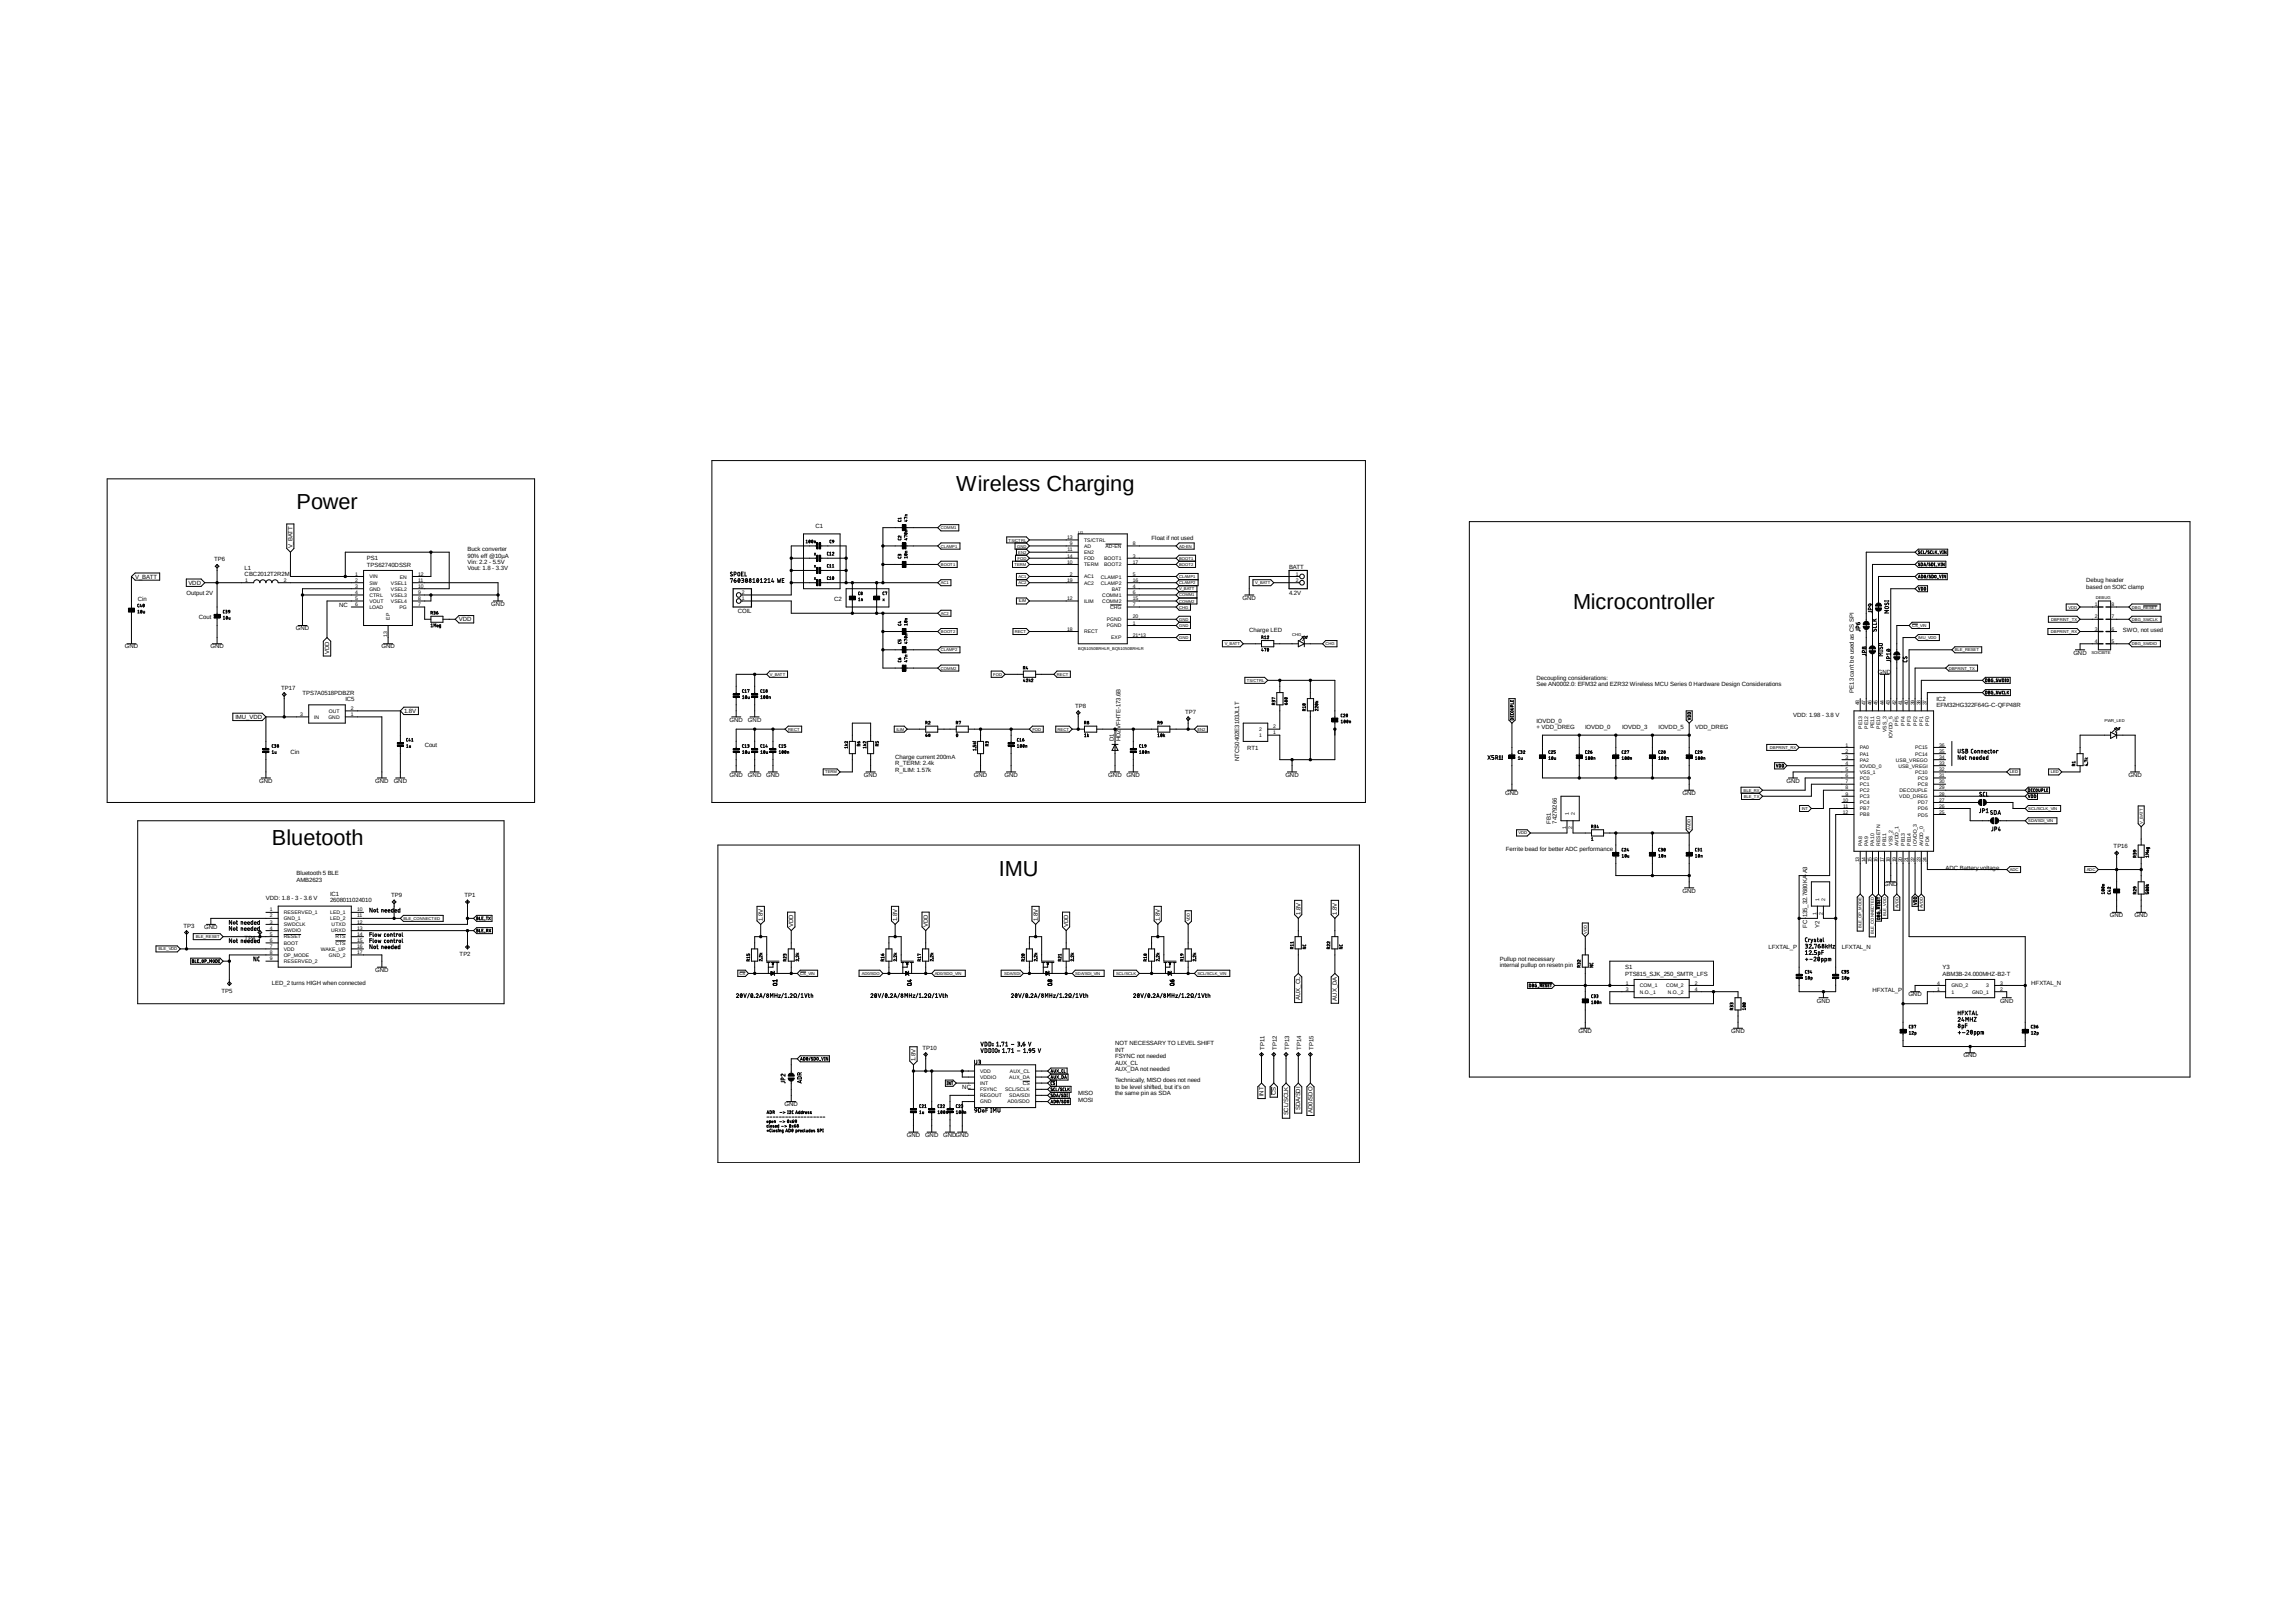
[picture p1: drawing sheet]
<svg xmlns="http://www.w3.org/2000/svg" width="420mm" height="297mm" viewBox="0 0 420 297" stroke-linecap="round" stroke-linejoin="round" font-family="sans-serif">
<defs><g id="words">
<g font-size="4">
<text x="174.9" y="89.9">Wireless Charging</text>
<text x="54.2" y="93.2">Power</text>
<text x="287.7" y="111.4">Microcontroller</text>
<text x="49.7" y="154.6">Bluetooth</text>
<text x="182.7" y="160.2">IMU</text>
</g>
<g font-size="1.1">
<text x="53.5" y="100.4" transform="rotate(-90 53.5 100.4)">V_BATT</text>
<text x="85.5" y="100.8">Buck converter</text>
<text x="149.2" y="96.6">C1</text>
<text x="210.7" y="98.8">Float if not used</text>
<text x="24.7" y="105.9">V_BATT</text>
<text x="34.5" y="107">VDD</text>
<text x="39.2" y="102.7">TP6</text>
<text x="44.7" y="105.3">CBC2012T2R2M</text>
<text x="44.7" y="104.2">L1</text>
<text x="67.1" y="103.7">TPS62740DSSR</text>
<text x="67.1" y="102.5">PS1</text>
<text x="85.5" y="102">90% eff @10µA</text>
<text x="85.5" y="103.2">Vin: 2.2 - 5.5V</text>
<text x="85.5" y="104.4">Vout: 1.8 - 3.3V</text>
<text x="235.8" y="104.1">BATT</text>
<text x="381.6" y="106.6">Debug header</text>
<text x="381.6" y="107.7">based on SOIC clamp</text>
<text x="25.2" y="110">Cin</text>
<text x="34.1" y="108.9">Output 2V</text>
<text x="36.4" y="113.3">Cout</text>
<text x="62.1" y="111.1">NC</text>
<text x="83.9" y="113.7">VDD</text>
<text x="89.9" y="110.9">GND</text>
<text x="135" y="112.1">COIL</text>
<text x="152.6" y="110">C2</text>
<text x="227.3" y="109.7">GND</text>
<text x="235.8" y="108.9">4.2V</text>
<text x="22.8" y="118.7">GND</text>
<text x="38.5" y="118.7">GND</text>
<text x="54.1" y="115.3">GND</text>
<text x="60.2" y="119.7" transform="rotate(-90 60.2 119.7)">VDD</text>
<text x="69.8" y="118.7">GND</text>
<text x="228.5" y="115.6">Charge LED</text>
<text x="379.3" y="119.8">GND</text>
<text x="388.3" y="115.6">SWO, not used</text>
<text x="281.1" y="124.4">Decoupling considerations:</text>
<text x="281.1" y="125.6">See AN0002.0: EFM32 and EZR32 Wireless MCU Series 0 Hardware Design Considerations</text>
<text x="343.5" y="123.3">GND</text>
<text x="43.1" y="131.6">IMU_VDD</text>
<text x="51.4" y="126.2">TP17</text>
<text x="55.3" y="127.1">TPS7A0518PDBZR</text>
<text x="63.2" y="128.2">IC5</text>
<text x="73.9" y="130.5">1.8V</text>
<text x="196.7" y="129.5">TP8</text>
<text x="216.8" y="130.6">TP7</text>
<text x="328" y="131.2">VDD: 1.98 - 3.8 V</text>
<text x="339.1" y="126.7" transform="rotate(-90 339.1 126.7)">PE13 can't be used as CS SPI</text>
<text x="354.2" y="129.4">EFM32HG322F64G-C-QFP48R</text>
<text x="354.2" y="128.2">IC2</text>
<text x="53.1" y="137.9">Cin</text>
<text x="77.7" y="136.8">Cout</text>
<text x="133.4" y="132.1">GND</text>
<text x="136.8" y="132.1">GND</text>
<text x="203.7" y="135.7" transform="rotate(-90 203.7 135.7)">D1</text>
<text x="205" y="135.7" transform="rotate(-90 205 135.7)">HDZVFHTE-173.6B</text>
<text x="228.1" y="137.2">RT1</text>
<text x="281.1" y="132.2">IOVDD_0</text>
<text x="281.1" y="133.4">+ VDD_DREG</text>
<text x="290" y="133.4">IOVDD_0</text>
<text x="296.7" y="133.4">IOVDD_3</text>
<text x="303.4" y="133.4">IOVDD_5</text>
<text x="310.1" y="133.4">VDD_DREG</text>
<text x="47.4" y="143.3">GND</text>
<text x="68.6" y="143.3">GND</text>
<text x="72" y="143.3">GND</text>
<text x="133.4" y="142.1">GND</text>
<text x="136.8" y="142.1">GND</text>
<text x="140.2" y="142.1">GND</text>
<text x="158" y="142.1">GND</text>
<text x="163.7" y="138.9">Charge current 200mA</text>
<text x="163.7" y="140.1">R_TERM: 2.4k</text>
<text x="163.7" y="141.3">R_ILIM: 1.57k</text>
<text x="178.1" y="142.1">GND</text>
<text x="183.7" y="142.1">GND</text>
<text x="202.7" y="142.1">GND</text>
<text x="206.1" y="142.1">GND</text>
<text x="226.7" y="139.3" transform="rotate(-90 226.7 139.3)">NTCS0402E3103JL1T</text>
<text x="235.1" y="142.1">GND</text>
<text x="326.8" y="143.3">GND</text>
<text x="389.3" y="142.1">GND</text>
<text x="275.3" y="145.5">GND</text>
<text x="307.8" y="145.5">GND</text>
<text x="275.5" y="155.8">Ferrite bead for better ADC performance</text>
<text x="283.7" y="150.7" transform="rotate(-90 283.7 150.7)">FB1</text>
<text x="284.8" y="150.7" transform="rotate(-90 284.8 150.7)">74279266</text>
<text x="386.6" y="155.2">TP16</text>
<text x="54.2" y="160.2">Bluetooth 5 BLE</text>
<text x="54.2" y="161.4">AMB2623</text>
<text x="355.9" y="159.1">ADC Battery voltage</text>
<text x="48.6" y="164.7">VDD: 1.8 - 3 - 3.6 V</text>
<text x="60.4" y="165.1">2608011024010</text>
<text x="60.4" y="164">IC1</text>
<text x="71.5" y="164.2">TP9</text>
<text x="85" y="164.2">TP1</text>
<text x="237.9" y="167.4" transform="rotate(-90 237.9 167.4)">1.8V</text>
<text x="244.6" y="167.4" transform="rotate(-90 244.6 167.4)">1.8V</text>
<text x="307.8" y="163.4">GND</text>
<text x="344.6" y="162.2">GND</text>
<text x="386" y="167.8">GND</text>
<text x="390.4" y="167.8">GND</text>
<text x="33.6" y="169.8">TP3</text>
<text x="37.3" y="170.1">GND</text>
<text x="44.7" y="172">TP4</text>
<text x="139.5" y="168.5" transform="rotate(-90 139.5 168.5)">1.8V</text>
<text x="145.1" y="169.6" transform="rotate(-90 145.1 169.6)">VDD</text>
<text x="164.1" y="168.5" transform="rotate(-90 164.1 168.5)">1.8V</text>
<text x="169.7" y="169.6" transform="rotate(-90 169.7 169.6)">VDD</text>
<text x="189.8" y="168.5" transform="rotate(-90 189.8 168.5)">1.8V</text>
<text x="195.4" y="169.6" transform="rotate(-90 195.4 169.6)">VDD</text>
<text x="212.2" y="168.5" transform="rotate(-90 212.2 168.5)">1.8V</text>
<text x="323.5" y="173.7">LFXTAL_P</text>
<text x="330.6" y="169.8" transform="rotate(-90 330.6 169.8)">FC-135_32.7680KA-A3</text>
<text x="332.8" y="169.8" transform="rotate(-90 332.8 169.8)">Y2</text>
<text x="336.9" y="173.7">LFXTAL_N</text>
<text x="68.6" y="177.9">GND</text>
<text x="84.1" y="175">TP2</text>
<text x="274.4" y="175.8">Pullup not necessary</text>
<text x="274.4" y="177">internal pullup on resetn pin</text>
<text x="297.3" y="178.5">PTS815_SJK_250_SMTR_LFS</text>
<text x="297.3" y="177.4">S1</text>
<text x="355.3" y="178.5">ABM3B-24.000MHZ-B2-T</text>
<text x="355.3" y="177.4">Y3</text>
<text x="40.5" y="181.7">TP5</text>
<text x="49.7" y="180.3">LED_2 turns HIGH when connected</text>
<text x="237.8" y="183" transform="rotate(-90 237.8 183)">AUX_CL</text>
<text x="244.6" y="183.1" transform="rotate(-90 244.6 183.1)">AUX_DA</text>
<text x="332.4" y="183.5">GND</text>
<text x="342.5" y="181.5">HFXTAL_P</text>
<text x="349.1" y="182.3">GND</text>
<text x="365.8" y="183.5">GND</text>
<text x="371.6" y="180.3">HFXTAL_N</text>
<text x="204" y="191.3">NOT NECESSARY TO LEVEL SHIFT</text>
<text x="288.8" y="189.1">GND</text>
<text x="316.7" y="189.1">GND</text>
<text x="167.5" y="194.2" transform="rotate(-90 167.5 194.2)">1.8V</text>
<text x="168.7" y="192.1">TP10</text>
<text x="204" y="192.4">INT</text>
<text x="204" y="193.6">FSYNC not needed</text>
<text x="204" y="194.8">AUX_CL</text>
<text x="204" y="196">AUX_DA not needed</text>
<text x="231.3" y="192.1" transform="rotate(-90 231.3 192.1)">TP11</text>
<text x="233.5" y="192.1" transform="rotate(-90 233.5 192.1)">TP12</text>
<text x="235.8" y="192.1" transform="rotate(-90 235.8 192.1)">TP13</text>
<text x="238" y="192.1" transform="rotate(-90 238 192.1)">TP14</text>
<text x="240.3" y="192.1" transform="rotate(-90 240.3 192.1)">TP15</text>
<text x="359.2" y="193.5">GND</text>
<text x="143.5" y="202.4">GND</text>
<text x="176" y="199.3">NC</text>
<text x="197.2" y="200.4">MISO</text>
<text x="197.2" y="201.6">MOSI</text>
<text x="204" y="198.1">Technically, MISO does not need</text>
<text x="204" y="199.3">to be level shifted, but it's on</text>
<text x="204" y="200.4">the same pin as SDA</text>
<text x="231.1" y="200.6" transform="rotate(-90 231.1 200.6)">INT</text>
<text x="233.4" y="200.4" transform="rotate(-90 233.4 200.4)">CS</text>
<text x="237.8" y="203.2" transform="rotate(-90 237.8 203.2)">SDA/SDI</text>
<text x="240.1" y="203.7" transform="rotate(-90 240.1 203.7)">AD0/SDO</text>
<text x="165.9" y="208">GND</text>
<text x="169.2" y="208">GND</text>
<text x="172.6" y="208">GNDGND</text>
<text x="235.6" y="204.1" transform="rotate(-90 235.6 204.1)">SCL/SCLK</text>
</g>
<g font-size=".9">
<text x="195.2" y="98.6">13</text>
<text x="195.3" y="100.9">11</text>
<text x="195.7" y="99.8">9</text>
<text x="198.3" y="100.2">AD</text>
<text x="198.3" y="101.4">EN2</text>
<text x="198.3" y="99.1">TS/CTRL</text>
<text x="202.2" y="100.3">AD-EN</text>
<text x="207.2" y="99.8">8</text>
<text x="44.9" y="106.5">1</text>
<text x="51.9" y="106.5">2</text>
<text x="65" y="105.4">1</text>
<text x="65" y="106.5">2</text>
<text x="65" y="107.6">3</text>
<text x="67.6" y="105.8">VIN</text>
<text x="67.6" y="107">SW</text>
<text x="71.5" y="107">VSEL1</text>
<text x="73.1" y="105.9">EN</text>
<text x="76.5" y="105.4">12</text>
<text x="76.5" y="106.5">11</text>
<text x="76.5" y="107.6">10</text>
<text x="195.2" y="106.5">19</text>
<text x="195.2" y="102">14</text>
<text x="195.2" y="103.1">10</text>
<text x="195.7" y="105.4">2</text>
<text x="198.3" y="105.8">AC1</text>
<text x="198.3" y="107">AC2</text>
<text x="198.3" y="102.5">FOD</text>
<text x="198.3" y="103.6">TERM</text>
<text x="201.4" y="105.9">CLAMP1</text>
<text x="201.4" y="107">CLAMP2</text>
<text x="202" y="102.5">BOOT1</text>
<text x="202" y="103.6">BOOT2</text>
<text x="207.2" y="107.6">4</text>
<text x="207.2" y="102">3</text>
<text x="207.2" y="103.1">17</text>
<text x="207.2" y="105.4">5</text>
<text x="207.2" y="106.5">16</text>
<text x="237.1" y="105.4">1</text>
<text x="237.1" y="106.5">2</text>
<text x="65" y="108.7">4</text>
<text x="65" y="109.8">5</text>
<text x="65" y="111">6</text>
<text x="67.6" y="108.1">GND</text>
<text x="67.6" y="109.2">CTRL</text>
<text x="67.6" y="110.3">VOUT</text>
<text x="67.6" y="111.4">LOAD</text>
<text x="71.3" y="113.4" transform="rotate(-90 71.3 113.4)">EP</text>
<text x="71.5" y="108.1">VSEL2</text>
<text x="71.5" y="109.2">VSEL3</text>
<text x="71.5" y="110.3">VSEL4</text>
<text x="73.1" y="111.4">PG</text>
<text x="76.5" y="108.7">9</text>
<text x="76.5" y="109.8">8</text>
<text x="76.5" y="111">7</text>
<text x="135.7" y="109.8">1</text>
<text x="135.7" y="108.7">2</text>
<text x="195.2" y="109.8">12</text>
<text x="198.3" y="110.3">ILIM</text>
<text x="201.6" y="109.2">COMM1</text>
<text x="201.6" y="110.3">COMM2</text>
<text x="202.4" y="113.7">PGND</text>
<text x="203.1" y="111.4">CHG</text>
<text x="203.4" y="108.1">BAT</text>
<text x="207.2" y="111">7</text>
<text x="207.2" y="108.7">6</text>
<text x="207.2" y="109.8">15</text>
<text x="207.2" y="113.2">20</text>
<text x="383.2" y="111">1</text>
<text x="383.2" y="113.2">2</text>
<text x="386.2" y="113.2">7</text>
<text x="386.2" y="111">8</text>
<text x="70.8" y="116.5" transform="rotate(-90 70.8 116.5)">13</text>
<text x="195.2" y="115.4">18</text>
<text x="198.3" y="115.9">RECT</text>
<text x="202.4" y="114.8">PGND</text>
<text x="203.2" y="117">EXP</text>
<text x="207.2" y="116.5">21*13</text>
<text x="207.2" y="114.3">1</text>
<text x="383.2" y="115.4">3</text>
<text x="383.2" y="117.6">4</text>
<text x="386.2" y="117.6">5</text>
<text x="386.2" y="115.4">6</text>
<text x="54.9" y="131.1">3</text>
<text x="57.5" y="131.5">IN</text>
<text x="60.1" y="131.5">GND</text>
<text x="60.2" y="130.4">OUT</text>
<text x="64.2" y="131.1">1</text>
<text x="64.2" y="129.9">2</text>
<text x="340.1" y="129.1" transform="rotate(-90 340.1 129.1)">48</text>
<text x="341.2" y="129.1" transform="rotate(-90 341.2 129.1)">47</text>
<text x="342.3" y="129.1" transform="rotate(-90 342.3 129.1)">46</text>
<text x="343.4" y="129.1" transform="rotate(-90 343.4 129.1)">45</text>
<text x="344.6" y="129.1" transform="rotate(-90 344.6 129.1)">44</text>
<text x="345.7" y="129.1" transform="rotate(-90 345.7 129.1)">43</text>
<text x="346.8" y="129.1" transform="rotate(-90 346.8 129.1)">42</text>
<text x="347.9" y="129.1" transform="rotate(-90 347.9 129.1)">41</text>
<text x="349" y="129.1" transform="rotate(-90 349 129.1)">40</text>
<text x="350.2" y="129.1" transform="rotate(-90 350.2 129.1)">39</text>
<text x="351.3" y="129.1" transform="rotate(-90 351.3 129.1)">38</text>
<text x="352.4" y="129.1" transform="rotate(-90 352.4 129.1)">37</text>
<text x="230.3" y="134.9">1</text>
<text x="230.3" y="133.8">2</text>
<text x="232.9" y="134.4">1</text>
<text x="232.9" y="133.3">2</text>
<text x="337.6" y="136.7">1</text>
<text x="337.6" y="137.8">2</text>
<text x="340.2" y="137.1">PA0</text>
<text x="340.6" y="133.4" transform="rotate(-90 340.6 133.4)">PE13</text>
<text x="341.7" y="133.4" transform="rotate(-90 341.7 133.4)">PE12</text>
<text x="342.9" y="133.3" transform="rotate(-90 342.9 133.3)">PE11</text>
<text x="344" y="133.4" transform="rotate(-90 344 133.4)">PE10</text>
<text x="345.1" y="134" transform="rotate(-90 345.1 134)">VSS_3</text>
<text x="346.2" y="135.1" transform="rotate(-90 346.2 135.1)">IOVDD_5</text>
<text x="347.3" y="132.8" transform="rotate(-90 347.3 132.8)">PF5</text>
<text x="348.4" y="132.8" transform="rotate(-90 348.4 132.8)">PF4</text>
<text x="349.5" y="132.8" transform="rotate(-90 349.5 132.8)">PF3</text>
<text x="350.3" y="137.1">PC15</text>
<text x="350.7" y="132.8" transform="rotate(-90 350.7 132.8)">PF2</text>
<text x="351.8" y="132.8" transform="rotate(-90 351.8 132.8)">PF1</text>
<text x="352.9" y="132.8" transform="rotate(-90 352.9 132.8)">PF0</text>
<text x="354.7" y="136.7">36</text>
<text x="354.7" y="137.8">35</text>
<text x="337.6" y="138.9">3</text>
<text x="337.6" y="140">4</text>
<text x="337.6" y="141.1">5</text>
<text x="337.6" y="142.2">6</text>
<text x="337.6" y="143.3">7</text>
<text x="340.2" y="138.3">PA1</text>
<text x="340.2" y="139.4">PA2</text>
<text x="340.2" y="140.5">IOVDD_0</text>
<text x="340.2" y="141.6">VSS_1</text>
<text x="340.2" y="142.7">PC0</text>
<text x="340.2" y="143.8">PC1</text>
<text x="346.8" y="139.4">USB_VREGO</text>
<text x="347.3" y="140.5">USB_VREGI</text>
<text x="350.3" y="138.3">PC14</text>
<text x="350.3" y="141.6">PC10</text>
<text x="350.8" y="142.7">PC9</text>
<text x="350.8" y="143.8">PC8</text>
<text x="354.7" y="138.9">34</text>
<text x="354.7" y="140">33</text>
<text x="354.7" y="141.1">32</text>
<text x="354.7" y="142.2">31</text>
<text x="354.7" y="143.3">30</text>
<text x="287" y="149.2" transform="rotate(-90 287 149.2)">1</text>
<text x="288.1" y="149.2" transform="rotate(-90 288.1 149.2)">2</text>
<text x="337.1" y="146.7">10</text>
<text x="337.1" y="148.9">12</text>
<text x="337.2" y="147.8">11</text>
<text x="337.6" y="144.4">8</text>
<text x="337.6" y="145.6">9</text>
<text x="340.2" y="144.9">PC2</text>
<text x="340.2" y="146.1">PC3</text>
<text x="340.2" y="147.2">PC4</text>
<text x="340.2" y="148.3">PB7</text>
<text x="340.2" y="149.4">PB8</text>
<text x="347.4" y="146.1">VDD_DREG</text>
<text x="347.5" y="144.9">DECOUPLE</text>
<text x="350.8" y="147.2">PD7</text>
<text x="350.8" y="148.3">PD6</text>
<text x="350.8" y="149.4">PD5</text>
<text x="354.7" y="144.4">29</text>
<text x="354.7" y="145.6">28</text>
<text x="354.7" y="146.7">27</text>
<text x="354.7" y="147.8">26</text>
<text x="354.7" y="148.9">25</text>
<text x="286.5" y="151.7" transform="rotate(-90 286.5 151.7)">1</text>
<text x="287.6" y="151.7" transform="rotate(-90 287.6 151.7)">2</text>
<text x="340.6" y="154.8" transform="rotate(-90 340.6 154.8)">PA8</text>
<text x="341.7" y="154.8" transform="rotate(-90 341.7 154.8)">PA9</text>
<text x="342.9" y="154.8" transform="rotate(-90 342.9 154.8)">PA10</text>
<text x="344" y="154.8" transform="rotate(-90 344 154.8)">RESETN</text>
<text x="345.1" y="154.8" transform="rotate(-90 345.1 154.8)">PB11</text>
<text x="346.2" y="154.8" transform="rotate(-90 346.2 154.8)">VSS_2</text>
<text x="347.3" y="154.8" transform="rotate(-90 347.3 154.8)">AVDD_1</text>
<text x="348.4" y="154.8" transform="rotate(-90 348.4 154.8)">PB13</text>
<text x="349.5" y="154.8" transform="rotate(-90 349.5 154.8)">PB14</text>
<text x="350.6" y="154.8" transform="rotate(-90 350.6 154.8)">IOVDD_3</text>
<text x="351.8" y="154.8" transform="rotate(-90 351.8 154.8)">AVDD_0</text>
<text x="352.9" y="154.8" transform="rotate(-90 352.9 154.8)">PD4</text>
<text x="340.1" y="157.8" transform="rotate(-90 340.1 157.8)">13</text>
<text x="341.2" y="157.8" transform="rotate(-90 341.2 157.8)">14</text>
<text x="342.3" y="157.8" transform="rotate(-90 342.3 157.8)">15</text>
<text x="343.4" y="157.8" transform="rotate(-90 343.4 157.8)">16</text>
<text x="344.6" y="157.8" transform="rotate(-90 344.6 157.8)">17</text>
<text x="345.7" y="157.8" transform="rotate(-90 345.7 157.8)">18</text>
<text x="346.8" y="157.8" transform="rotate(-90 346.8 157.8)">19</text>
<text x="347.9" y="157.8" transform="rotate(-90 347.9 157.8)">20</text>
<text x="349" y="157.8" transform="rotate(-90 349 157.8)">21</text>
<text x="350.2" y="157.8" transform="rotate(-90 350.2 157.8)">22</text>
<text x="351.3" y="157.8" transform="rotate(-90 351.3 157.8)">23</text>
<text x="352.4" y="157.8" transform="rotate(-90 352.4 157.8)">24</text>
<text x="49.4" y="166.8">1</text>
<text x="49.4" y="167.9">2</text>
<text x="51.9" y="167.3">RESERVED_1</text>
<text x="60.4" y="167.3">LED_1</text>
<text x="65.3" y="166.8">10</text>
<text x="65.3" y="167.9">11</text>
<text x="332.3" y="167.4" transform="rotate(-90 332.3 167.4)">1</text>
<text x="332.8" y="164.8" transform="rotate(-90 332.8 164.8)">1</text>
<text x="333.4" y="167.4" transform="rotate(-90 333.4 167.4)">2</text>
<text x="333.9" y="164.8" transform="rotate(-90 333.9 164.8)">2</text>
<text x="49.4" y="169">3</text>
<text x="49.4" y="170.1">4</text>
<text x="49.4" y="171.3">5</text>
<text x="49.4" y="172.4">6</text>
<text x="49.4" y="173.5">7</text>
<text x="51.9" y="168.4">GND_1</text>
<text x="51.9" y="169.5">SWDCLK</text>
<text x="51.9" y="170.6">SWDIO</text>
<text x="51.9" y="171.7">RESET</text>
<text x="51.9" y="172.9">BOOT</text>
<text x="51.9" y="174">VDD</text>
<text x="58.7" y="174">WAKE_UP</text>
<text x="60.4" y="168.4">LED_2</text>
<text x="60.6" y="170.6">URXD</text>
<text x="60.7" y="169.5">UTXD</text>
<text x="61.3" y="171.7">RTS</text>
<text x="61.3" y="172.9">CTS</text>
<text x="65.3" y="169">12</text>
<text x="65.3" y="170.1">13</text>
<text x="65.3" y="171.3">14</text>
<text x="65.3" y="172.4">15</text>
<text x="65.3" y="173.5">16</text>
<text x="49.4" y="174.6">8</text>
<text x="49.4" y="175.7">9</text>
<text x="51.9" y="175.1">OP_MODE</text>
<text x="51.9" y="176.2">RESERVED_2</text>
<text x="60.2" y="175.1">GND_2</text>
<text x="65.3" y="174.6">17</text>
<text x="297.4" y="180.2">1</text>
<text x="297.4" y="181.3">3</text>
<text x="300" y="180.7">COM_1</text>
<text x="300" y="181.8">N.O._1</text>
<text x="304.8" y="180.7">COM_2</text>
<text x="305.1" y="181.8">N.O._2</text>
<text x="310" y="180.2">2</text>
<text x="310" y="181.3">4</text>
<text x="354.4" y="181.3">1</text>
<text x="354.4" y="180.2">4</text>
<text x="357" y="181.8">1</text>
<text x="357" y="180.7">GND_2</text>
<text x="360.7" y="181.8">GND_1</text>
<text x="363.3" y="180.7">3</text>
<text x="365.9" y="181.3">2</text>
<text x="365.9" y="180.2">3</text>
<text x="179.3" y="196.3">VDD</text>
<text x="179.3" y="197.4">VDDIO</text>
<text x="184.6" y="197.4">AUX_DA</text>
<text x="184.7" y="196.3">AUX_CL</text>
<text x="179.3" y="199.7">FSYNC</text>
<text x="179.3" y="201.9">GND</text>
<text x="179.3" y="198.5">INT</text>
<text x="179.3" y="200.8">REGOUT</text>
<text x="183.9" y="199.7">SCL/SCLK</text>
<text x="184.3" y="201.9">AD0/SDO</text>
<text x="184.6" y="200.8">SDA/SDI</text>
<text x="187.1" y="198.6">CS</text>
</g>
<g font-size=".8">
<text x="172.1" y="100.2">CLAMP1</text>
<text x="172.1" y="96.9">COMM1</text>
<text x="184.5" y="99.1">TS/CTRL</text>
<text x="186.1" y="100.2">GND</text>
<text x="186.3" y="101.3">EN2</text>
<text x="197.2" y="97.7">U1</text>
<text x="215.7" y="100.2">AD-EN</text>
<text x="172.1" y="106.9">AC1</text>
<text x="172.1" y="103.5">BOOT1</text>
<text x="185.5" y="103.5">TERM</text>
<text x="186.1" y="102.4">FOD</text>
<text x="186.3" y="105.8">AC1</text>
<text x="186.3" y="106.9">AC2</text>
<text x="215.7" y="102.4">BOOT1</text>
<text x="215.7" y="105.8">CLAMP1</text>
<text x="215.7" y="103.5">BOOT2</text>
<text x="215.7" y="106.9">CLAMP2</text>
<text x="229.6" y="106.9">V_BATT</text>
<text x="172.1" y="112.5">AC2</text>
<text x="186.4" y="110.2">ILIM</text>
<text x="215.7" y="109.1">COMM1</text>
<text x="215.7" y="110.3">COMM2</text>
<text x="215.7" y="111.4">CHG</text>
<text x="215.7" y="113.6">GND</text>
<text x="215.7" y="108">V_BATT</text>
<text x="375.2" y="113.6">DBPRINT_TX</text>
<text x="378.4" y="111.4">VDD</text>
<text x="383.4" y="109.6">DEBUG</text>
<text x="390" y="113.6">DBG_SWCLK</text>
<text x="390" y="111.4">DBG_RESET</text>
<text x="172.1" y="115.9">BOOT2</text>
<text x="172.1" y="119.2">CLAMP2</text>
<text x="185.6" y="115.8">RECT</text>
<text x="197.2" y="118.9">BQ51050BRHLR_BQ51050BRHLR</text>
<text x="215.7" y="114.7">GND</text>
<text x="215.7" y="117">GND</text>
<text x="224" y="118.1">V_BATT</text>
<text x="236.3" y="116.4">CHG</text>
<text x="242.5" y="118.1">CHG</text>
<text x="349.8" y="114.7">CS_VIN</text>
<text x="350.9" y="117">IMU_VDD</text>
<text x="357.6" y="119.2">BLE_RESET</text>
<text x="375.2" y="115.8">DBPRINT_RX</text>
<text x="382.6" y="119.7">SOICBITE</text>
<text x="390" y="118.1">DBG_SWDIO</text>
<text x="140.8" y="123.7">V_BATT</text>
<text x="172.1" y="122.6">COMM2</text>
<text x="181.7" y="123.7">FOD</text>
<text x="193.3" y="123.7">RECT</text>
<text x="228" y="124.8">TS/CTRL</text>
<text x="356.5" y="122.6">DBPRINT_TX</text>
<text x="144.2" y="133.7">RECT</text>
<text x="164" y="133.7">ILIM</text>
<text x="188.8" y="133.7">FOD</text>
<text x="193.5" y="133.7">RECT</text>
<text x="219" y="133.7">EN2</text>
<text x="323.8" y="137.1">DBPRINT_RX</text>
<text x="385" y="132">PWR_LED</text>
<text x="150.9" y="141.5">TERM</text>
<text x="367.7" y="141.5">LED</text>
<text x="375.1" y="141.5">LED</text>
<text x="318.9" y="144.9">BLE_RX</text>
<text x="319" y="146">BLE_TX</text>
<text x="329.6" y="148.3">INT</text>
<text x="371" y="148.3">SCL/SCLK_VIN</text>
<text x="277.8" y="152.7">VDD</text>
<text x="309.2" y="151.8" transform="rotate(-90 309.2 151.8)">AVDD</text>
<text x="371" y="150.5">SDA/SDI_VIN</text>
<text x="392" y="150.7" transform="rotate(-90 392 150.7)">V_BATT</text>
<text x="367.7" y="159.4">ADC</text>
<text x="381.7" y="159.4">ADC</text>
<text x="345" y="167.6" transform="rotate(-90 345 167.6)">BLE_VDD</text>
<text x="347.3" y="166.2" transform="rotate(-90 347.3 166.2)">AVDD</text>
<text x="351.7" y="166.2" transform="rotate(-90 351.7 166.2)">AVDD</text>
<text x="29" y="173.9">BLE_VDD</text>
<text x="35.8" y="171.7">BLE_RESET</text>
<text x="73.8" y="168.4">BLE_CONNECTED</text>
<text x="217.6" y="168.6" transform="rotate(-90 217.6 168.6)">VDD</text>
<text x="290.3" y="170.9" transform="rotate(-90 290.3 170.9)">VDD</text>
<text x="340.5" y="169.8" transform="rotate(-90 340.5 169.8)">BLE_OP_MODE</text>
<text x="342.8" y="170.9" transform="rotate(-90 342.8 170.9)">BLE_CONNECTED</text>
<text x="135.3" y="178.4">CS</text>
<text x="146.4" y="178.4">CS_VIN</text>
<text x="157.6" y="178.4">AD0/SDO</text>
<text x="171" y="178.4">AD0/SDO_VIN</text>
<text x="183.7" y="178.4">SDA/SDI</text>
<text x="196.7" y="178.4">SDA/SDI_VIN</text>
<text x="204.2" y="178.4">SCL/SCLK</text>
<text x="219" y="178.4">SCL/SCLK_VIN</text>
</g>
</g></defs>
<path d="M19.5 84.2l381.1 128.6M400.6 84.2l-381.1 128.6" fill="none" stroke="#fff" stroke-width=".18"/>
<g fill="none" stroke="#000" stroke-width=".18">
<path d="M19.6 87.6h78.2v59.3h-78.2zM52.5 95.9h1.3v4.5l-.7 .6-.6-.6zM130.2 84.3h119.6v62.6h-119.6zM147 97.7h6.7v10h-6.7zM147.4 98.9l.2-.1v.6M147.4 99.4h.3M148 98.8l.2 .1v.2l-.1 .3-.2-.3zM148.2 98.9l-.2 .3M148.5 98.9h.2l-.1 .5-.1-.1zM148.7 98.9l-.2 .3M149 99.4v-.4h.1l.1 .4M149.4 99.4h.2v1.1h-.2z"/>
<path d="M149.5 99.9h-4.8v9h-9.1M149.9 99.4h.2v1.1h-.2zM150 99.9h4.8v6.7M152.1 98.8l-.3 .1v.3l.3 .2M152.3 98.9l.1-.1 .1 .3h-.2zM152.5 99.1l-.2 .3M161.5 99.9h3.7M164.3 95.2v.2h.5v-.2M164.3 98.6l.1 .2h.3l.1-.2M164.8 98.1v.3l-.4-.3-.1 .1 .1 .2M164.8 94.7v.3M164.8 94.9h-.5l.1 .1"/>
<path d="M165.1 96h.2v1.1h-.2zM165.1 99.4h.2v1.1h-.2zM165.2 96.6h-3.7v10M165.4 97.6l.3-.1 .2 .1-.2 .2-.2-.1zM165.5 96h.2v1.1h-.2zM165.5 99.4h.2v1.1h-.2zM165.5 97.5l.3 .2M165.6 96.6h5.9M165.6 99.9h5.9M165.7 95.2h.2M165.7 98.6h.2M165.8 95.2v.2l-.4-.1"/>
<path d="M165.8 98.5v.3l-.4-.1M165.9 94.2h-.3v.2h.3M165.9 97l-.3 .1v.2h.3M165.9 94.8l-.5-.1 .1 .3M165.9 98.1l-.5-.1 .1 .3M171.5 99.9l.6-.5h3.5v1.1h-3.5zM171.5 96.6l.6-.6h3.3v1.2h-3.3zM185.7 99.4v1.1h2M187.7 99.4l.6 .5M188.3 98.8l-.6-.5h-3.6v1.1h3.6M188.3 98.8h8.9M188.3 98.8l-.6 .6"/>
<path d="M188.3 99.9l-.6 .6M188.3 99.9h8.9M197.2 97.7h9v20.1h-9zM202.2 99.6h2.9M206.2 99.9h8.9M215.1 99.9l.6-.5h2.7v1.1h-2.7zM268.8 95.5h131.8v101.6h-131.8zM23.2 117.8h1.7M23.5 111.8h1.1v.2h-1.1zM23.5 111.3h1.1v.2h-1.1zM24 105.5l.7-.6h4.5v1.3h-4.5zM24 105.5v5.9"/>
<path d="M24 111.9v5.9M25.2 112.2h.3M25.2 111.8l.2-.1v.5M25.4 110.6l-.2 .1v.3l.2 .1M25.7 110.6l-.1 .4h.3M25.8 111.7l.2 .2-.1 .3-.2-.1v-.2zM25.8 110.8v.3M26 111.8l-.3 .3M26.2 110.6h.1l.1 .2-.2 .3zM26.2 111.8v.4h.3v-.4M26.4 110.7l-.2 .3M34.1 106h2.7l.7 .6-.7 .7h-2.7z"/>
<path d="M37.5 106.6h8.9a.57 .57 0 0 1 .6-.5 .57 .57 0 0 1 .5 .5 .55 .55 0 0 1 .6-.5 .55 .55 0 0 1 .5 .5 .55 .55 0 0 1 .6-.5 .55 .55 0 0 1 .5 .5 .57 .57 0 0 1 .6-.5 .57 .57 0 0 1 .6 .5h15.6M38.9 117.8h1.7M39.2 112.9h1.1v.2h-1.1zM39.2 112.4h1.1v.3h-1.1zM39.4 103.6l.3-.3 .3 .3-.3 .3zM39.7 103.3v9.3M39.7 113v4.8M40.9 112.9l.1-.1v.5M40.9 113.3h.2M41.1 111.7l-.2 .1v.3l.2 .1M41.3 111.7l.2 .1-.2 .1M41.4 112.9l.1-.1 .1 .3-.1 .2z"/>
<path d="M41.4 111.9l.1 .2-.2 .1M41.6 112.9l-.2 .3M41.8 111.7h.2v.3l-.2-.1zM41.9 113l.1 .3h.1v-.3M42 112l-.2 .2M53.1 101v4.5h13.4M54.5 114.5h1.7M55.3 108.9h11.2M59.8 116.7l.7 .6v2.8h-1.4v-2.8zM63.2 105.5v-4.5h19v6.7h-6.8M64.3 111.1h2.2M66.5 107.7h-11.2v6.8"/>
<path d="M66.5 110h-6.7v6.7M66.5 104.4h8.9v10.1h-8.9zM70.1 117.8h1.7M71 114.5v3.3M75.4 111.1h2.3v2.2h1.1M75.4 106.6h15.7v3.4M75.4 108.9h15.7M78.8 114.3l.2-.1v.5M78.8 114.7h.3M78.8 112.2h.2M78.8 108.9v1.1h-3.4M78.8 101v4.5h-3.4"/>
<path d="M78.8 112.8h2.2v1.1h-2.2zM79 112.2l.1-.1v-.2h-.3v.5M79 112.2l.1 .2M79.3 111.9l.3 .1-.1 .1M79.4 114.7v-.5l.1 .3 .2-.3v.5M79.4 112.1h.1M79.5 112.1l.1 .2-.3 .1M79.8 112.1h.3v.3h-.3zM79.9 114.6h.3l-.1-.2-.2 .1v.2h.3M80.1 111.9l-.3 .2M80.6 114.7l-.3-.1 .1-.3h.2v.6h-.2M81 113.3h2.3"/>
<path d="M83.9 112.6h2.8v1.4h-2.8l-.6-.7zM90.3 110h1.6M133.6 106l.4-.1-.2 .7M133.9 104.8l-.1-.1-.2 .2 .4 .4h-.4M134.3 105.1h.3v-.4h-.3v.7M134.3 106.2l.4 .1-.2 .3-.2-.1zM134.6 105.9l-.3 .3M135 104.8h.3v.4l-.1 .2-.2-.2zM135 106l.3-.1 .1 .4-.2 .3-.2-.3zM135.3 106l-.3 .4M135.6 110h9.1v2.2h26.8M135.6 105.9l.5 .1-.1 .2h-.3"/>
<path d="M135.6 105h.3M135.8 106.2l.3 .3-.5 .1M136 104.7h-.4v.7h.4M136.3 104.7v.7h.3M136.4 105.9l.3 .1v.3v.2l-.2 .1-.1-.3zM136.7 106l-.3 .4M137.2 105.9l.2 .1v.1h-.3zM137.7 106.6h.4M137.7 106l.2-.1v.7M138.5 106l.2-.1 .1 .4-.2 .3-.2-.3zM138.8 106l-.4 .4M139.1 106.6h.4"/>
<path d="M139.1 106l.2-.1v.7M139.8 106l.2-.1 .2 .1-.1 .2-.3 .4h.4M140.5 106l.2-.1v.7M140.5 106.6h.4M141.3 105.9l-.2 .5h.5M141.4 106.3v.3M142.2 105.9l.1 .7 .2-.5 .2 .5 .1-.7M143.1 106.2h.2M143.4 105.9h-.3v.7h.3M144.7 102.2h4.8M144.7 106.6h4.8M144.7 104.4h4.8"/>
<path d="M149 105.7l.2 .3M149 103.5l.2 .3M149 101.2l.2 .4M149.2 105.7l-.2 .3M149.2 103.5l-.2 .3M149.2 101.2l-.2 .4M149.4 106.1h.2v1.1h-.2zM149.4 103.8h.2v1.1h-.2zM149.4 101.6h.2v1.1h-.2zM149.9 106.1h.2v1.1h-.2zM149.9 103.8h.2v1.1h-.2zM149.9 101.6h.2v1.1h-.2z"/>
<path d="M150 102.2h4.8M150 106.6h21.5M150 104.4h4.8M151.6 105.5l-.3 .1v.4h.3M151.6 103.3h-.3v.5h.3M151.6 101l-.3 .1v.4l.3 .1M151.7 106h.3M151.7 105.7l.2-.2v.5M151.7 101.2l.2-.2v.6M151.7 103.4l.2-.1v.5M151.7 103.8h.3M151.7 101.6h.3"/>
<path d="M152.2 101.2l.2-.2 .1 .1-.3 .5h.3M152.2 103.8h.3M152.2 103.4l.2-.1v.5M152.5 105.7l-.2 .2M154.8 107.7h7.8v3.4h-7.8zM155.4 109.5h1.1v.3h-1.1zM155.4 109.1h1.1v.2h-1.1zM155.9 106.6v2.6M155.9 109.6v2.6M157.1 109.6l.1-.2v.5M157.1 109.9h.2M157.3 108.3l-.2 .2v.3h.2"/>
<path d="M157.5 108.6l.1-.1 .1 .3h-.2zM157.5 108.4l.2 .1h-.1zM157.6 109.9v-.3h.2v.3M159.8 109.5h1.1v.3h-1.1zM159.8 109.1h1.1v.2h-1.1zM160.4 106.6v2.6M160.4 109.6v2.6M161.5 109.6l.3 .3M161.5 112.2v10.1h3.7M161.5 103.3h3.7M161.5 115.6h3.7M161.5 118.9h3.7"/>
<path d="M161.8 108.3l-.3 .2v.3h.3M161.8 109.6l-.3 .3M161.9 108.4l.3-.1-.1 .5M164.3 101.9l.1 .3h.3l.1-.3M164.3 114.2l.1 .2h.4v-.2M164.3 117.6l.1 .2h.4v-.2M164.3 117.1v.2h.2l.1-.2h.2v.2M164.5 101.6l.1-.2 .2 .1v.2M164.5 101.6l-.1-.2-.1 .3M164.5 101.6h.1M164.6 113.8h.2M164.7 113.7v.3l-.4-.1"/>
<path d="M165.1 102.7h.2v1.1h-.2zM165.1 115h.2v1.1h-.2zM165.1 118.4h.2v1.1h-.2zM165.4 101.4l.3-.1 .2 .2-.2 .1h-.2zM165.5 102.7h.2v1.1h-.2zM165.5 115h.2v1.1h-.2zM165.5 118.4h.2v1.1h-.2zM165.5 113.7h.4v.1l-.4 .1zM165.5 116.5l.4 .1-.2 .2-.2-.1zM165.5 101.4l.3 .2M165.5 113.7l.3 .2M165.5 116.5l.3 .3"/>
<path d="M165.6 103.3h5.9M165.6 115.6h5.9M165.6 118.9h5.9M165.7 117.6h.2M165.8 117.5v.3l-.4-.2M165.9 100.9h-.3v.2h.3M165.9 113.2h-.3v.2h.3M165.9 116h-.3v.2h.3M165.9 119.9h-.3v.2h.3M165.9 117.1l-.5-.1 .1 .3M165.9 102h-.5l.1 .2M165.9 101.9v.3"/>
<path d="M165.9 114.1v.3M165.9 114.3h-.5l.1 .1M171.5 112.2l.6-.5h1.8v1.1h-1.8zM171.5 106.6l.6-.5h1.8v1.1h-1.8zM171.5 103.3l.6-.6h3v1.1h-3zM171.5 115.6l.6-.6h3v1.1h-3zM171.5 118.9l.6-.5h3.5v1.1h-3.5zM185.3 115h2.4l.6 .6-.6 .5h-2.4zM185.9 109.4h1.8l.6 .6-.6 .5h-1.8zM185.9 106.1h1.8M185.9 100.5v1.1M187.7 101.6h-1.9v1.1"/>
<path d="M187.7 106.1l.6 .5M187.7 102.7h-2.5v1.1h2.5l.6-.5M187.7 102.7l.6 .6M187.7 101.6l.6 .6M187.7 100.5l.6 .5M188.3 110h8.9M188.3 102.2h8.9M188.3 103.3h8.9M188.3 101h8.9M188.3 105.5l-.6-.6h-1.8v2.3h1.8l.6-.6M188.3 105.5l-.6 .6M188.3 102.2l-.6 .5"/>
<path d="M188.3 101l-.6 .6M188.3 115.6h8.9M188.3 106.6h8.9M188.3 105.5h8.9M203.1 110.7h2M206.2 107.7h8.9M206.2 111.1h8.9M206.2 110h8.9M206.2 113.3h8.9M206.2 102.2h8.9M206.2 103.3h8.9M206.2 116.7h8.9"/>
<path d="M206.2 106.6h8.9M206.2 114.5h8.9M206.2 105.5h8.9M206.2 108.9h8.9M215.1 102.2l.6-.6h3v2.2h-3l-.6-.5M215.1 105.5l.6-.6h3.5v2.3h-3.5M215.1 113.3l.6-.5h2.1v2.2h-2.1l-.6-.5M215.1 102.2l.6 .5M215.1 105.5l.6 .6M215.1 108.9l.6 .5M215.1 116.7l.6-.6h2.1v1.1h-2.1zM215.1 106.6l.6 .6"/>
<path d="M215.1 110l.6 .5M215.1 113.3l.6 .6M215.1 107.7l.6 .6M215.7 106.1l-.6 .5M215.7 106.1h3.5M215.7 102.7h3M215.7 108.3l-.6 .6M215.7 108.3h3.2M215.7 109.4h3.2M215.7 102.7l-.6 .6M215.7 109.4l-.6 .6M215.7 110.5l-.6 .6"/>
<path d="M215.7 113.9h2.1M215.7 113.9l-.6 .6M215.7 107.2l-.6 .5M217.8 110.5v1.2h-2.1l-.6-.6M218.9 107.2v3.3h-3.2M223.6 117.2h3.3l.5 .6-.5 .6h-3.3zM227.4 117.8h3.4M227.7 108.9h1.7M229.2 106.1h3.3l.5 .5-.5 .6h-3.3zM230.8 117.2h2.2v1.2h-2.2zM230.8 116.7l.2-.1 .1-.1-.3-.1v.5M230.9 118.7l-.1 .3h.3"/>
<path d="M231 119v.2M231 116.7l.1 .2M231.3 118.7h.3l-.2 .5M231.3 116.5l.1-.1v.5M231.3 116.9h.3M231.8 116.5l.3-.1-.3 .5h.3M232.1 118.8l-.3 .2M233 106.6h4.7M233 117.8h4.5M237.5 117.2l1.1 .6-1.1 .6zM237.7 105.5h-9.2v3.4M238.2 116.5l.4-.1-.1 .4z"/>
<path d="M238.3 116.7l-.6 .5M238.6 117.8h3.3M238.6 117.2v1.2M238.7 116.5l.4-.1-.1 .4zM238.9 116.7l-.6 .5M242.5 117.2h2.1v1.2h-2.1l-.6-.6zM339.5 115.3h.6l.1 .1v.1M339.5 114l.4 .3M339.9 114l.2-.1 .1 .3-.3 .1zM339.9 114.9v-.3h-.3l-.1 .3h.7M340.7 119.8h.5l.1 .2M340.7 118.4h.2v.3h-.2z"/>
<path d="M340.8 114.6h1.1a.55 .55 0 0 1-.5 .6 .55 .55 0 0 1-.6-.6zM340.9 114l.5-.3v.6h-.6zM341 119.4v-.3h-.3v.3h.6M341.4 113.7a.5 .5 0 0 1 .5 .6h-.5zM341.4 114v.8M341.4 115.2v14.9M341.8 111.9h.5l.2 .3M341.8 110.6l.3-.1v.4h-.3zM341.9 119.1h1.2a.57 .57 0 0 1-.6 .6 .57 .57 0 0 1-.6-.6zM342 118.4l.5-.2v.5h-.6zM342.1 111.6v-.3l-.2-.1-.1 .4h.7M342.1 110.5l.4 .4"/>
<path d="M342.5 118.5v.8M342.5 119.6v10.5M342.5 113.7h.7M342.5 113.3l.5 .4M342.5 118.2l.3 .1 .3 .4h-.6zM342.6 115.2l-.1 .2 .2 .1 .5-.4v.4M343.1 111.3h1.1a.55 .55 0 0 1-.6 .5 .55 .55 0 0 1-.5-.5zM343.2 114.6v.3l-.7-.2M343.2 114v.3h-.7M343.2 113.3l-.4 .2M343.3 110.4h.3v.5h-.5zM343.6 110.7v.7"/>
<path d="M343.6 111.8v18.3M343.6 110.4a.5 .5 0 0 1 .6 .5h-.6zM343.7 119.1h.7M343.7 119.1v.1M343.7 118.4v.3l.1 .1 .3-.4h.2l.1 .2-.1 .2M343.7 117.8h.6v.3h-.6zM344.4 119.5h-.7l.3 .3-.3 .2h.7M344.4 119.1v.1M344.8 110h.7M344.8 109.9v.2M344.8 111h.5l.2 .3-.5 .1-.2-.1zM344.8 110.4v.1l.1 .2 .3-.3h.3l-.1 .3"/>
<path d="M345.1 118.9l.4-.1 .3 .2-.3 .2-.3-.1zM345.3 118.8l.4 .4M345.5 111.7h-.7l.4 .2-.4 .3h.7M345.5 109.9v.2M345.8 119.5v.4M345.8 119.7h-.7l.2 .2M346.7 119.4l.3-.1v.5h-.6zM347 119.6v.8M347 119.3a.5 .5 0 0 1 .5 .5h-.5zM349.2 114.5h-2.2v4.8M349.8 114.2h1M349.8 113.9h3.1v1.1h-3.1l-.6-.5z"/>
<path d="M350.3 107.7h-4.4v22.4M350.3 103.3h-7.8v14.9M350.3 116.7h-2.2v13.4M350.3 101l.6-.5h5.4v1.1h-5.4zM350.3 101h-8.9v12.7M350.3 105.5l.6-.6h5.3v1.2h-5.3zM350.3 107.7l.6-.5h1.7v1.1h-1.7zM350.3 103.3l.6-.6h5v1.1h-5zM350.3 116.7l.6-.6h3.9v1.1h-3.9zM350.3 105.5h-6.7v4.9M350.9 105.7l.2-.5 .1 .5M350.9 107.5l.2 .5 .1-.5"/>
<path d="M350.9 105.6h.3M351.2 103.1h-.3l.3 .4h-.3M351.2 100.8h-.2l-.1 .1 .3 .4-.3-.1M351.4 103l.3 .2-.2 .3h-.1zM351.5 105.2l.2 .2v.3h-.2zM351.5 107.5l.2 .2v.3h-.2zM351.6 100.8h-.2v.5h.2M351.8 100.8v.5h.2M351.9 103.5l.2-.5 .2 .5M352 103.4h.2M352 105.3h.2v.4h-.2zM352 107.5l.3 .1-.1 .4h-.2z"/>
<path d="M352.2 105.4l-.2 .3M352.5 100.7l-.3 .6M352.6 103l-.2 .6M352.7 105.2l-.2 .6M352.9 100.8h-.2l-.1 .1 .3 .4-.3-.1M353.1 103.1l-.2-.1-.1 .2 .3 .3h-.3M353.1 105.3l-.1-.1-.1 .2 .2 .3h-.3M353.3 103l.3 .2-.1 .3h-.2zM353.4 105.2l.3 .1v.4h-.3zM353.4 100.8l-.3 .1v.4h.3M353.6 100.8v.5h.2M353.8 103h.1"/>
<path d="M353.8 103.5h.1M353.9 103v.5M353.9 105.3h.3v.4h-.3zM354 100.8v.5M354.1 103.6h.2M354.1 101l.2 .3M354.3 100.8l-.3 .3M354.4 105.8h.2M354.5 101.3h.2M354.5 103l.2 .5 .1-.5M354.8 105.2l.1 .5 .2-.5M354.8 100.8l.2 .5 .2-.5"/>
<path d="M355 103h.1M355 103.5h.1M355.1 103v.5M355.3 105.2h.1M355.3 105.7h.1M355.3 105.2v.5M355.3 101.3h.2M355.3 100.8h.2M355.4 100.8v.5M355.6 103v.5l-.3-.5v.5M355.9 105.2v.5l-.3-.5v.5M356 100.8v.5l-.3-.5v.5"/>
<path d="M357 118.9l.6-.5h4.9v1.1h-4.9zM357 118.9h-7.8v11.2M374.6 115h5.3l.6 .6-.6 .5h-5.3zM374.7 112.8h5.2l.6 .5-.6 .6h-5.2zM378 110.5h1.9l.6 .6-.6 .6h-1.9zM379.6 118.9h1.7M380.5 111.1h3.3M380.5 113.3h3.3M380.5 115.6h3.3M383.8 110h2.3v8.9h-2.3zM383.8 117.8h-3.3v1.1M386.1 111.1h3.3"/>
<path d="M386.1 113.3h3.3M386.1 115.6h1.1M386.1 117.8h3.3M389.4 111.1l.6-.6h5.1v1.2h-5.1zM389.4 113.3l.6-.5h5.3v1.1h-5.3zM390 117.2h5.2v1.2h-5.2l-.6-.6zM392 110.9h2.6M42.6 130.5h5.4l.6 .7-.6 .7h-5.4zM48.1 137.5h1.1v.2h-1.1zM48.1 137h1.1v.2h-1.1zM48.6 131.2h7.9M48.6 131.2v5.9"/>
<path d="M48.6 137.6v4.8M49.8 137.9h.3M49.8 137.5l.1-.1v.5M50 136.3l-.2 .1v.3l.2 .1M50.2 136.3h.3l-.3 .2M50.3 137.5v.4h.2v-.4M50.3 136.5l.2 .2-.3 .1M50.7 136.5h.3l-.1 .3-.2-.1zM50.7 136.4h.3l-.1 .1zM51.6 127.1l.4-.4 .3 .4-.3 .3zM52 126.7v4.5M56.5 129h6.7v3.3h-6.7z"/>
<path d="M63.2 131.2h6.6v11.2M63.2 130.1h10M72.7 136.3h1.1v.3h-1.1zM72.7 135.9h1.1v.2h-1.1zM73.2 130.1v5.9M73.2 136.4v6M73.9 129.4h2.6v1.4h-2.6l-.7-.7zM74.4 136.8h.2M74.4 136.4l.1-.1v.5M74.6 135.1l-.2 .1v.4h.2M74.9 136.4l.1 .4h.1v-.4M74.9 135.1l-.1 .5h.3"/>
<path d="M75 135.4v.2M75.3 135.6h.3M75.3 135.3l.1-.2v.5M133.9 131.2h1.6M134.1 137.5h1.1v.2h-1.1zM134.1 137h1.1v.2h-1.1zM134.1 127.4h1.1v.2h-1.1zM134.1 127h1.1v.2h-1.1zM134.7 127.5v3.7M134.7 137.6v3.7M135.8 137.5l.2-.1v.5M135.8 127.4l.2-.1v.5"/>
<path d="M135.8 137.9h.3M135.8 127.8h.3M136.1 136.3l-.3 .1v.3l.3 .1M136.1 126.2l-.3 .1v.3l.3 .1M136.2 136.8h.3M136.2 136.4l.2-.1v.5M136.2 126.3l.2-.1v.5M136.2 126.7h.3M136.4 127.4h.2l-.1 .4h-.1zM136.6 137.5l-.2 .3M136.6 127.4l-.2 .3M136.7 136.3h.3l-.2 .2"/>
<path d="M136.7 126.2h.3l-.1 .5M136.7 126.2h.1M136.8 137.5l.1 .4h.2v-.4M136.8 127.5l.1 .3h.2v-.3M136.9 136.5l.1 .2-.3 .1M137.2 131.2h1.7M137.5 137.5h1.1v.2h-1.1zM137.5 137h1.1v.2h-1.1zM137.5 127.4h1.1v.2h-1.1zM137.5 127h1.1v.2h-1.1zM138 123.4v3.7M138 127.5v3.7"/>
<path d="M138 133.4v3.7M138 137.6v3.7M139.1 137.9h.3M139.1 137.5l.2-.1v.5M139.1 127.4l.2-.1v.5M139.1 127.8h.3M139.4 136.3l-.3 .1v.3l.3 .1M139.4 126.2l-.3 .1v.3l.3 .1M139.6 136.8h.3M139.6 136.4l.1-.1v.5M139.6 126.3l.1-.1v.5M139.6 126.7h.3"/>
<path d="M139.7 127.3l.2 .1 .1 .2-.2 .2-.1-.2zM139.9 137.5l-.2 .3M139.9 127.4l-.2 .3M140.1 126.2h.2v.2h-.2zM140.2 137.5v.4h.2v-.4M140.2 127.4h.2l-.1 .4h-.1zM140.2 136.3l-.1 .4h.3M140.3 123.4h-5.6v3.7M140.3 136.5v.3M140.4 127.4l-.2 .3M140.7 127.8v-.3h.2v.3M140.8 122.8h3.3v1.2h-3.3l-.5-.6z"/>
<path d="M140.8 137.5h1.1v.2h-1.1zM140.8 137h1.1v.2h-1.1zM141.4 133.4v3.7M141.4 137.6v3.7M142.5 137.9h.3M142.5 137.5l.2-.1v.5M142.7 136.3h-.2v.4l.2 .1M143 136.4l.1-.1v.5M143 136.8h.2M143.1 137.4l.2 .1-.1 .4h-.1l-.1-.3zM143.3 137.5l-.3 .3M143.6 133.4h-8.9v3.7"/>
<path d="M143.6 133.4l.6-.5h2.4v1.1h-2.4zM143.7 136.3h-.3v.2h.3v.2l-.3 .1M143.8 137.5l-.2 .3M144.1 137.9v-.4l.2 .1v.3M154.5 136.4h.5M154.7 136.2l.2 .2M155 135.7v.3l-.4-.3-.1 .1 .1 .2M155 136.8h-.5l.1 .1M155 136.7v.2M155 136.2l-.2 .1M155.4 135.7h1.1v2.2h-1.1zM155.9 135.7v-3.4h3.4v3.4"/>
<path d="M155.9 137.9v3.4h-2.2M156.8 135.8l.3 .2M157.1 136.5v-.2l-.2-.1-.1 .3h.6M157.2 135.7l-.1 .3M157.2 135.7l.1 .2-.2 .1M157.2 135.7h.1M157.4 136.2l-.3 .1M157.9 136.4h.5M158.1 136.2l.1 .2M158.4 135.7v.3l-.4-.3-.1 .1 .1 .2M158.4 136.8h-.5l.1 .1M158.4 136.7v.2"/>
<path d="M158.4 136.2l-.2 .1M158.7 135.7h1.1v2.2h-1.1zM159.3 137.9v3.4M160.2 135.7v.3h.2l.1-.3 .2 .3M160.4 136.5v-.2l-.1-.1-.1 .3h.5M160.7 136.2l-.3 .1M163.6 132.9h1.8l.5 .5-.5 .6h-1.8zM164.3 120.9v.2h.5v-.2M164.3 120.5l.2 .2M164.5 120.5l.3-.1v.3h-.3zM165.1 121.7h.2v1.1h-.2zM165.5 121.7h.2v1.1h-.2z"/>
<path d="M165.6 122.3h5.9M165.7 120.9h.2M165.8 120.9v.2l-.4-.1M165.9 120.5l-.5-.1 .1 .2M165.9 133.4h3.4M169.3 134.5h.2l.1 .2-.2 .1zM169.3 132.3l.3-.2-.3-.1v.5M169.3 132.9h2.2v1.1h-2.2zM169.5 132.3l.1 .2M169.5 134.3l-.2 .2M169.8 132.1l.2-.1 .1 .1-.3 .4h.3M169.9 134.3l.2 .2h-.2z"/>
<path d="M171.5 122.3l.6-.6h3.3v1.1h-3.3zM171.5 133.4h3.4M174.9 132.3l.3-.2-.3-.1v.5M174.9 132.9h2.2v1.1h-2.2zM175 134.3l.2 .2-.2 .3-.1-.3zM175.1 132.3l.1 .2M175.2 134.4l-.2 .3M175.4 132.1l.3-.1-.1 .5M177.1 133.4h11.2M178 136.4v.3h.2l.1-.3h.2v.3M178 136.1h.5M178.1 135.7v.1"/>
<path d="M178.2 135.9l.2 .2M178.2 135.7h.3M178.5 136.8h.1M178.5 137.2h-.5l.1 .1M178.5 137.1v.2M178.5 135.9l-.2 .1M178.8 135.7h1.1v2.2h-1.1zM179.4 133.4v2.3M179.4 137.9v3.4M180.5 135.8l.2-.1 .1 .3M180.5 135.9v-.2h-.2v.3M180.6 136.5v-.2l-.2-.1-.1 .3h.5"/>
<path d="M180.8 136.2l-.2 .1M181.3 122.8h2l.6 .6-.6 .6h-2zM183.9 123.4h3.3M184.4 136.3h1.1v.3h-1.1zM184.4 135.9h1.1v.2h-1.1zM185 133.4v2.6M185 136.4v4.9M186.1 136.8h.3M186.1 136.4l.1-.1v.5M186.3 135.1l-.2 .2v.3h.2M186.5 135.6h.3M186.5 135.3l.1-.2v.5"/>
<path d="M186.7 136.3h.2v.2l-.2 .3-.1-.3zM186.9 136.4l-.3 .3M187 135.4h.2l.1 .2h-.3zM187.2 136.3h.1l-.1 .5zM187.2 122.8h2.2v1.2h-2.2zM187.2 122.3h.2M187.2 135.1l-.2 .3M187.3 124.2l-.1 .4h.3M187.4 122.3l.1-.3h-.3v.5M187.4 136.4l-.3 .3M187.4 122.3l.1 .2M187.4 124.5v.3"/>
<path d="M187.6 136.8v-.4h.2v.4M187.7 124.4l.3-.1-.3 .5h.3M187.8 122l-.1 .3h.3M187.9 122.3v.2M188.3 124.2v.6M188.3 133.4l.5-.5h2v1.1h-2zM188.3 124.5l.2 .3M188.5 124.4l-.2 .2M188.6 124.4l.3-.1-.3 .5h.3M189.4 123.4h3.4M193.1 132.9h2.5l.5 .5-.5 .6h-2.5zM193.3 122.8h2.5v1.2h-2.5l-.5-.6z"/>
<path d="M196.1 133.4h2.3M196.9 130.4l.3-.3 .4 .3-.4 .4zM197.2 130.1v3.3M198.4 134.4l.1-.1v.5M198.4 134.8h.3M198.4 132.3h.1M198.4 132.9h2.2v1.1h-2.2zM198.5 132.3l.2-.1-.1-.2h-.2v.5M198.5 132.3l.2 .2M198.9 134.3v.5M199 132.2l.1 .1v.2l-.2-.1zM199 134.6l.1 .2"/>
<path d="M199.1 134.5l-.2 .1M200.6 133.4h11.2M203.4 136.2h1.1M204 136.2l.5 1.1h-1.1zM204 133.4v7.9M206.8 137.5h1.1v.2h-1.1zM206.8 137h1.1v.2h-1.1zM207.3 133.4v3.7M207.3 137.6v3.7M208.4 137.9h.3M208.4 137.5l.2-.1v.5M208.7 136.3l-.3 .1v.3l.3 .1"/>
<path d="M208.9 136.8h.3M208.9 136.4l.1-.1v.5M209.2 137.5l-.2 .3M209.4 136.3h.2v.2h-.2zM209.6 136.5l-.2 .3M209.7 137.5l-.2 .3M210 137.9v-.4l.2 .1v.3M211.8 132.3l.3-.2-.3-.1v.5M211.8 134.8h.3M211.8 134.4l.1-.1v.5M211.8 132.9h2.2v1.1h-2.2zM212 132.3l.1 .2"/>
<path d="M212.3 132.2v.1h.3M212.3 132.2l.2-.2 .1 .3M212.3 132.2h.1M212.4 134.3l.2 .2-.2 .3-.1-.3zM212.6 134.4l-.3 .3M212.6 132.3l-.3 .2M212.8 134.3v.5M212.9 134.6l.2 .2M213.1 134.5l-.3 .1M214 133.4h4.5M217.3 131.2v2.2M217.3 131.2l.4 .3-.4 .4-.3-.4z"/>
<path d="M218.5 133.4l.5-.5h1.9v1.1h-1.9zM227.4 132.3h4.5v3.4h-4.5zM227.7 124h3.6l.6 .5-.6 .6h-3.6zM231.9 124.5h12.3v7M232.9 128.3l.2-.1 .1 .2M232.9 128.4v-.2h-.2v.2M233 128.9v-.2h-.2l-.1 .2h.5M233.2 127.8l-.5-.1v.2M233.2 128.7l-.2 .1M233.6 126.7h1.1v2.3h-1.1zM234.1 129v4.4h-2.2M234.1 124.5v2.2"/>
<path d="M235 128.7l.2 .2M235 128.3l.1-.1 .1 .2h-.2zM235 127.7l.5 .1-.3 .1h-.2zM235.1 127.7l.3 .2M235.2 128.3l.2-.2 .1 .3h-.1zM235.2 128.7h.2l.1 .2h-.3zM236.3 139v2.3M238.3 128.8l.5 .1-.3 .2-.2-.1zM238.4 128.8l.3 .2M238.5 130v-.2h-.2v.2h.5M238.8 129.8l-.3 .1M238.8 129.4h-.5l.1 .2"/>
<path d="M238.8 129.3v.3M239.1 127.8h1.2v2.3h-1.2zM239.7 124.5v3.3M239.7 130.1v8.9M240.6 128.5h.5M240.6 128.8l.5 .1-.3 .2-.2-.1zM240.7 128.8l.3 .2M240.7 128.3l.2 .2M241.1 129.8v.2l-.5-.2 .1 .2M241.1 129.3v.3l-.5-.3 .1 .3M241.1 128.3l-.3 .1M243.6 131.9h1.1v.2h-1.1z"/>
<path d="M243.6 131.4h1.1v.3h-1.1zM244.2 132v7h-10.1v-4.5h-2.2M245.3 131.9l.1-.1v.5M245.3 132.3h.3M245.5 130.7l-.2 .1v.3l.2 .1M245.7 130.8l.3-.1v.1l-.3 .4h.3M245.9 131.8h.1l.1 .2-.1 .3h-.1l-.1-.3zM246.1 131.9l-.3 .3M246.3 130.7h.2l-.1 .5zM246.5 130.8l-.2 .3M246.6 131.9l-.3 .3M246.8 132.3v-.3h.3v.3"/>
<path d="M272.2 138.3l.4 .7M272.6 138.3l-.4 .7M273.3 138.3h-.4v.3l.4 .1-.1 .3h-.3M273.6 138.7l.3-.1v-.3h-.3v.7M273.8 138.7l.2 .3M274.2 139h.1M274.3 138.3v.5M274.5 139h.1M274.5 138.3v.5M274.8 139h.1M274.8 138.3v.5M276 138.6h1.1v.2h-1.1z"/>
<path d="M276 138.1h1.1v.3h-1.1zM276 127.8h1.2v4l-.6 .5-.6-.5zM276.3 130.6l.1 .2h.4v-.2M276.3 130.2l.5-.1v.2l-.3 .1zM276.3 129.6l.5 .1v.1h-.5M276.3 131v.2h.5v-.2M276.3 128.1v.3h.5v-.3M276.4 131.5l.3-.1 .1 .3h-.5zM276.6 128.2v.2M276.6 131v.2M276.6 132.3v6M276.6 138.7v5.9"/>
<path d="M276.6 129.3l-.1-.3-.1 .1-.1 .2h.5M276.8 128.6v.2h-.5M277.7 139h.3M277.7 138.6l.2-.1v.5M278 137.4l-.3 .1v.3l.3 .1M278.1 137.4h.3l-.1 .2M278.2 138.6l.1 .4h.2v-.4M278.2 137.6h.1M278.3 137.6l.1 .2-.3 .1M278.6 137.5l.3-.1v.1l-.3 .4h.3M281.6 138.6h1.1v.2h-1.1zM281.6 138.1h1.1v.3h-1.1z"/>
<path d="M282.2 138.7v3.7h26.8M283.3 139h.3M283.3 138.6l.2-.1v.5M283.5 137.4l-.2 .1v.3l.2 .1M283.7 137.5l.3-.1-.3 .5h.3M283.9 138.5l.2 .1-.1 .4-.2-.1zM284.1 138.6l-.3 .3M284.3 138.6l.1 .4h.2v-.4M284.5 137.4h-.3v.2l.3 .1-.1 .2h-.2M288.3 138.6h1.1v.2h-1.1zM288.3 138.1h1.1v.3h-1.1zM288.9 134.5v3.8"/>
<path d="M288.9 138.7v3.7M290 139h.3M290 138.6l.2-.1v.5M290.2 137.4h-.2v.4l.2 .1M290.4 137.5l.3-.1-.3 .5h.3M290.6 138.5l.1 .1v.4h-.1zM290.8 138.6l-.3 .3M290.9 137.6h.2l.1 .2h-.2zM291 138.6h.3l-.1 .4-.2-.1zM291.2 137.4l-.3 .2M291.3 138.6l-.3 .3M291.5 139v-.4l.3 .1v.3"/>
<path d="M295 138.6h1.1v.2h-1.1zM295 138.1h1.1v.3h-1.1zM295.6 134.5v3.8M295.6 138.7v3.7M296.7 139h.3M296.7 138.6l.1-.1v.5M296.9 137.4l-.2 .1v.3l.2 .1M297.1 137.5l.3-.1-.3 .5h.3M297.3 138.5l.2 .2-.1 .3-.1-.1-.1-.2zM297.5 138.6l-.2 .3M297.6 137.4h.3l-.1 .5M297.8 138.6h.2l-.1 .4-.1-.1z"/>
<path d="M298 138.6l-.3 .3M298.2 139v-.4l.2 .1v.3M301.7 138.6h1.1v.2h-1.1zM301.7 138.1h1.1v.3h-1.1zM302.3 134.5v3.8M302.3 138.7v3.7M303.4 139h.3M303.4 138.6l.2-.1v.5M303.7 137.4l-.3 .1v.3l.3 .1M303.8 137.5l.3-.1-.3 .5h.3M304 138.5l.2 .1-.1 .4-.1-.1zM304.2 138.6l-.2 .3"/>
<path d="M304.4 137.4h.2v.1h-.2zM304.5 138.6h.2l-.1 .4-.1-.1zM304.7 138.6l-.2 .3M304.9 139v-.4l.3 .1v.3M308.4 138.6h1.1v.2h-1.1zM308.4 138.1h1.1v.3h-1.1zM308.4 130.1h1.1v1.7l-.5 .5-.6-.5zM308.7 131l.4-.1 .1 .3h-.5zM308.7 130.4h.5v.2h-.5zM308.7 131.4l.5 .2-.5 .1M309 134.5h-26.8v3.8M309 132.3v6"/>
<path d="M309 138.7v5.9M310.1 139h.3M310.1 138.6l.2-.1v.5M310.3 137.4l-.2 .1v.3l.2 .1M310.6 137.5l.2-.1-.2 .5h.2M310.7 138.6h.2l-.1 .4-.1-.1zM310.9 138.6l-.3 .3M311.1 137.4h.2v.3l-.2-.1zM311.2 138.5l.2 .1-.1 .4h-.1l-.1-.3zM311.3 137.7l-.2 .2M311.4 138.6l-.3 .3M311.7 139v-.4l.2 .1v.3"/>
<path d="M323.2 136.2h5.3l.6 .6-.6 .5h-5.3zM324.6 139.6h1.7l.6 .5-.6 .6h-1.7zM324.9 139.9l.2 .5 .1-.5M325.5 139.9l.3 .1-.1 .4h-.2zM326 139.9l.3 .1-.1 .4h-.2zM329.1 136.8h10M336.9 137.9h2.2M336.9 139h2.2M339.1 130.1h14.6v25.7h-14.6zM340.3 127.8v2.3M343.9 123.4h1.7M344.7 123.4v6.7"/>
<path d="M345.1 120.9h.6h.1v.2M345.5 120.5v-.3h-.4v.3h.7M346.4 120.2h1.1a.55 .55 0 0 1-.5 .6 .55 .55 0 0 1-.6-.6zM347 120.8v9.3M348.2 120.2l-.1 .2 .2 .2 .4-.4v.4M348.8 120.8l-.1 .3h-.4l-.2-.2M353.7 136.8h2.2M353.7 137.9h2.2M353.7 139h2.2M355.9 122.3l.6-.6h5.2v1.1h-5.2zM355.9 122.3h-5.6v7.8M357 135.7v4.4"/>
<path d="M358.2 137.1v.5l.1 .2h.2l.1-.7M358.6 138.3v.7l-.4-.7v.7M359.2 137.2h-.3l.3 .3v.3h-.1l-.2-.1M359.4 138.5h.3M359.5 138.3v.6l.2 .1M359.6 137.1l.3 .1-.2 .2 .3 .3-.3 .1h-.1zM359.6 137.4h.1M360.3 139v-.5l.3 .1v.4M360.9 137.1l-.3 .1v.6h.3M360.9 138.8h.3l-.1-.3-.1 .1-.1 .3 .3 .1M361.3 137.3l.2 .2-.1 .3-.3-.1zM361.5 138.8h.3l-.1-.3h-.1l-.1 .4 .3 .1"/>
<path d="M361.8 137.8v-.5l.3 .1v.4M362.4 137.8v-.5l.3 .1v.4M362.4 138.3v.7h-.2l-.1-.4 .3-.1M362.6 124.5h-11.1v5.6M362.6 126.7h-10v3.4M362.8 138.8h.3l-.2-.3-.1 .1v.3l.3 .1M363.1 137.6h.2v-.3l-.2 .1v.4h.2M363.2 126.5h.3v.4l-.2 .1h-.1zM363.2 124.2l.3 .1-.1 .5h-.2zM363.2 126.2h4.5v1.1h-4.5l-.6-.6zM363.2 124h4.5v1.1h-4.5l-.6-.6zM363.6 138.3v.7h-.2l-.1-.4 .3-.1"/>
<path d="M363.7 126.5l.3 .1-.1 .1 .1 .2-.1 .1h-.2zM363.7 124.2l.3 .1-.1 .2 .1 .2-.1 .1h-.2zM363.7 126.7h.2M363.7 124.5h.2M363.9 137.3l-.3 .1v.4h.3M364.1 137.3h.2M364.2 137.1v.7h.1M364.5 126.5l-.3 .1v.3l.3 .1-.1-.3M364.5 124.2l-.3 .2 .1 .4h.2l-.1-.3M364.6 137.4h.3v.4h-.3zM364.7 127h.3M364.7 124.8h.3"/>
<path d="M365.4 126.5h-.2v.2l.2 .2h-.3M365.4 124.3l-.2-.1v.2l.2 .3h-.3M365.5 137.4l-.3-.1v.5M365.6 126.5l.1 .5 .1-.3 .2 .3 .1-.5M365.6 124.2l.1 .6 .1-.4 .2 .4 .1-.6M366.3 124.2l.3 .1-.1 .5h-.2zM366.5 126.5l-.2 .1v.3l.2 .1M366.7 126.5v.5h.2M366.8 124.8h.1M366.8 124.2h.1M366.9 124.2v.6M367.1 124.3h.3l-.1 .5-.2-.1z"/>
<path d="M367.2 126.5v.5M367.2 126.7l.2 .3M367.4 126.5l-.2 .3M379.6 139.8l-.3 .2M379.6 139.5h-.5l.1 .1M379.6 139.3v.3M379.9 137.9h1.1v2.2h-1.1zM381.3 138.9h.6M381.5 138.7l.2 .2M381.6 139.9h.3M381.8 139.8v.3l-.5-.1M381.8 139.7h.1"/>
<path d="M381.9 139.3l-.6-.2 .1 .3M381.9 138.7l-.3 .1M386.1 134.5h-5.6v3.4M386.1 134l1.1 .5-1.1 .6zM386.8 133.3l.4-.2-.1 .5zM386.9 133.4l-.5 .6M387.2 134.5h3.4v6.8M387.2 134v1.1M387.3 133.3l.5-.2-.2 .5zM387.5 133.4l-.6 .6M25.2 150.2h67v33.5h-67zM47.8 142.4h1.7"/>
<path d="M69 142.4h1.7M72.4 142.4h1.6M131.3 154.6h117.4v58.2h-117.4zM133.9 141.3h1.6M137.2 141.3h1.7M140.5 141.3h1.7M150.6 140.7h2.5l.6 .6-.6 .5h-2.5zM158.4 141.3h1.7M178.5 141.3h1.7M184.1 141.3h1.7M203.1 141.3h1.7M206.5 141.3h1.7"/>
<path d="M235.5 141.3h1.7M275.8 144.6h1.6M277.4 151.8h2l.6 .6-.6 .6h-2zM285.5 145.7h3.4v4.5h-3.4zM286.6 150.2v2.2h-6.6M287.7 150.2v2.2h3.4M291.1 151.3l.3-.2-.3-.1v.5M291.1 153.4l.2-.1v.5M291.1 153.8h.3M291.1 151.8h2.2v1.2h-2.2zM291.3 151.3l.1 .2M291.6 151l.3 .1-.2 .1"/>
<path d="M291.8 151.2l.1 .2-.3 .1M292.2 151l-.1 .4h.3M292.3 151.3v.2M293.3 152.4h15.7M295 156.4h1.1v.3h-1.1zM295 156h1.1v.3h-1.1zM295.6 152.4v3.7M295.6 156.5v3.7h13.4M296.7 156.5l.1-.1v.5M296.7 156.9h.3M296.9 155.2l-.2 .2v.3h.2M297.1 155.4l.2-.2 .1 .2-.3 .3h.3"/>
<path d="M297.3 156.4h.1l.1 .2-.2 .3zM297.5 156.5l-.2 .3M297.7 156.5l.1 .4h.1v-.4M297.8 155.2l-.2 .5h.3M297.9 155.5v.2M301.7 156.4h1.1v.3h-1.1zM301.7 156h1.1v.3h-1.1zM302.3 152.4v3.7M302.3 156.5v3.7M303.4 156.9h.3M303.4 156.5l.2-.1v.5M303.7 155.2l-.3 .2v.3h.3"/>
<path d="M303.8 155.2l.3 .1-.1 .2M303.9 155.5h.1M304 156.4h.2v.2l-.1 .3-.2-.3zM304 155.5l.1 .1v.1h-.3M304.2 156.5l-.2 .3M304.4 155.3h.2l-.1 .4h-.1zM304.4 156.9v-.4h.2l.1 .4M304.6 155.4l-.2 .3M308.1 144.6h1.7M308.4 156.4h1.1v.3h-1.1zM308.4 156h1.1v.3h-1.1zM308.4 149.4h1.1v2.4l-.5 .6-.6-.6z"/>
<path d="M309 152.4v3.7M309 156.5v6M310.1 156.9h.3M310.1 156.5l.2-.1v.5M310.3 155.2l-.2 .2v.3h.2M310.6 155.2l.2 .1-.2 .2M310.7 156.4h.1l.1 .2-.1 .3zM310.7 155.5l.1 .1v.1h-.2M310.9 156.5l-.3 .3M311.1 155.7h.2M311.1 155.4l.1-.2v.5M311.1 156.9v-.4h.3v.4"/>
<path d="M318.6 145.2v1.1h3.2l.6-.6M321.8 145.2l.6 .5M322.4 144.6l-.6 .6M322.4 144.6l-.6-.5h-3.3v1.1h3.3M326.9 140.1h12.2M327.2 142.4h1.6M329.2 147.4h1.6l.5 .6-.5 .5h-1.6zM336.9 146.9h2.2M336.9 145.7h2.2M339.1 142.4h-8.9v2.2h-7.8M339.1 148h-4.4v12.2h-5.6v18.2M339.1 143.5h-7.8v2.2h-8.9"/>
<path d="M339.1 149.1h-3.3v29.3M339.1 141.3h-11.1v1.1M339.1 144.6h-5.6v3.4h-2.2M340.3 155.8v7.8M341.4 155.8v2.2M342.5 155.8v7.8M343.6 155.8v7.8M344.7 155.8v7.8M345.9 155.8v5.6M347 155.8v7.8M348.1 155.8v32.7M349.2 155.8v15.6h21.3v17.1"/>
<path d="M350.3 155.8v7.8M351.5 155.8v7.8M352.6 155.8v3.3h14.5M353.7 148h6.7v2.2h3.7M353.7 146.9h8.2M353.7 145.7h16.8M353.7 149.1h2.2M353.7 140.1h2.2M353.7 141.3h13.4M353.7 142.4h2.2M353.7 143.5h2.2M353.7 144.6h16.8"/>
<path d="M362.1 146.4l.4-.1v1.1a.58 .58 0 0 1-.6-.4 .58 .58 0 0 1 .2-.6zM362.3 148v.6l-.2 .1M362.5 145h-.3l-.1 .1 .4 .4v.1l-.1 .1-.3-.1M362.6 148.4l.4-.1 .1-.2-.5-.1v.7M362.8 146.3a.55 .55 0 0 1 .5 .6 .55 .55 0 0 1-.5 .5zM363.1 145l-.3 .1v.5l.1 .1M363.3 148.7h.4M363.3 148.2l.2-.2v.7M363.3 146.9h4.9v1.1h2.3M363.4 145v.7M364.3 149.7l.4-.1v1.1a.56 .56 0 0 1-.6-.3 .56 .56 0 0 1 .2-.7zM364.4 148.4l-.2-.1-.1 .2 .4 .3v.2l-.2 .1-.2-.2"/>
<path d="M364.5 151.3v.7l-.2 .1M364.8 148.3l.4 .1v.5l-.2 .2h-.2zM364.9 151.7h.3v-.3l-.3-.1v.8M365 149.6a.55 .55 0 0 1 .6 .6 .55 .55 0 0 1-.6 .5zM365.5 149.1l.2-.8 .2 .8M365.5 148.8h.4M365.6 150.2h4.9M365.7 151.3l-.2 .6h.4M365.8 151.7v.4M367.1 141.3l.6-.6h1.8v1.1h-1.8zM367.1 159.1l.6-.5h1.9v1.1h-1.9zM370.5 144.6l.5-.5h3.9v1.1h-3.9"/>
<path d="M370.5 144.6l.5 .6M371 144.4h.3l-.1 .5h-.2zM371 149.6h5.3v1.1h-5.3l-.5-.5zM371 147.4h5.9v1.1h-5.9l-.5-.5zM371 145.2l-.5 .5M371 145.5l.2 .5 .1-.5M371.6 145.5l.3 .1-.1 .4h-.2zM371.6 144.6h.1M371.8 144.4h-.2v.5h.2M372.1 145.5l.3 .1-.1 .4h-.2zM372.2 144.4l-.2 .1v.3l.2 .1M372.4 144.4h.3l-.1 .5-.2-.1z"/>
<path d="M372.7 145.2v1.1h-1.7l-.5-.6M372.9 144.4l.1 .5 .2-.2v-.3M373.5 144.7l.2-.1v-.2h-.2v.5M374 144.4v.5h.2M374.4 144.6h.2M374.6 144.4h-.2v.5h.2M374.7 140.7h1.9l.5 .6-.5 .5h-1.9zM379.3 140.1l-.1-.3-.1 .3h.5M380.5 140.1v1.2h-3.4M381.3 158.6h2l.5 .5-.5 .6h-2zM383.8 159.1h7.9M386.8 156.1l.4-.3 .3 .3-.3 .4z"/>
<path d="M387.2 155.8v7M389.7 141.3h1.7M390.4 155.9h.1M390.5 156.2l.2-.1v.3M390.5 156.2l-.2-.1-.1 .3M390.5 156.2v.1M390.5 156.7l-.1-.1h-.1l-.1 .3h.5M390.5 155.6v.2l-.1 .1M390.5 155.6l-.3 .1 .2 .2M390.5 155.6l.2 .2M390.5 156.7v.2M390.7 156.6l-.2 .1"/>
<path d="M391.1 154.6h1.1v2.3h-1.1zM391.1 147.5h1.1v3.2l-.5 .6-.6-.6zM391.7 151.3v3.3M391.7 156.9v4.5M393 155.5l-.1 .3-.2-.2 .2-.1v.3M393 155.1v.2h-.3v-.2h.4l.1 .2M393 156.6v.3M393 156.7h-.5l.1 .2M393 156h-.5l.3 .2-.3 .1h.5M28.5 173.1h3.9l.6 .6-.6 .5h-3.9zM33 173.7h17.9M34.1 170.3l.4 .3-.4 .4-.3-.4z"/>
<path d="M34.1 170.3v3.4M34.9 175.3h5.4l.5 .6-.5 .5h-5.4zM35.2 175.6l.2 .1-.1 .2 .2 .2h-.2h-.1zM35.2 175.9h.1M35.3 170.9h5l.5 .5-.5 .6h-5zM35.7 175.6v.5h.2M36.1 175.9h.2M36.4 175.6h-.3v.5h.3M36.5 176.2h.2M37 175.7h.2l-.1 .4h-.1zM37.5 175.9h.2l.1-.2-.3-.1v.5M37.8 169.2h1.6"/>
<path d="M37.9 176.2h.2M38.4 176.1v-.5l.1 .3 .2-.3v.5M39 175.7l.2-.1v.2v.3l-.3-.1zM39.5 175.6l.3 .1v.4h-.2h-.1zM40 175.9h.2M40.2 175.6h-.2v.5h.2M40.8 175.9h1.2M40.8 171.4h10.1M42 179.7l.3 .3-.3 .3-.4-.3zM42.4 168.4v.8l-.4-.8v.8M42.4 169.5v.8l-.4-.8v.8M42.4 171.8v.7l-.4-.7v.7"/>
<path d="M42.7 168.7h.3v.4h-.3zM43.2 168.7h.2M43.2 169.8h.2M43.2 172h.2M43.3 168.4v.7l.1 .1M43.3 169.5v.7l.1 .1M43.3 171.8v.6l.1 .1M44.1 169.2v-.5h.3v.5M44.1 170.3v-.5h.3v.5M44.1 172.5v-.5h.3v.5M44.7 168.9h.3v-.2h-.3v.3l.3 .2M44.7 170h.3v-.2h-.3v.3l.3 .2"/>
<path d="M44.7 172.3h.3v-.2h-.3v.3l.3 .1M45.3 168.9h.3v-.2h-.3v.3l.3 .2M45.3 170h.3v-.2h-.3v.3l.3 .2M45.3 172.3h.3v-.2h-.3v.3l.3 .1M46.2 168.4v.8h-.2l-.1-.4 .3-.1M46.2 169.5v.8h-.2l-.1-.5h.3M46.2 171.8v.7h-.2l-.1-.4 .3-.1M46.5 168.9h.4l-.1-.2h-.2l-.1 .4 .4 .1M46.5 170h.4l-.1-.2h-.2l-.1 .4 .4 .1M46.5 172.3h.4l-.1-.2h-.2l-.1 .3 .4 .1M46.8 175.1v.8l-.4-.8v.8M47.5 168.4v.8l-.3-.1-.1-.4h.4"/>
<path d="M47.5 169.5v.8h-.3l-.1-.5h.4M47.5 171.8v.7h-.3l-.1-.4 .4-.1M47.5 175.1l-.3 .2v.5l.3 .1M47.5 170.3l.4 .3-.4 .4-.3-.4zM47.5 170.3v1.1M48.6 169.2h2.3M48.6 172.6h2.3M48.6 175.9h2.3M48.6 167h2.3M48.6 170.3h2.3M50.9 174.8h-8.9v5.5M50.9 165.8h13.4v11.2h-13.4z"/>
<path d="M50.9 168.1h-12.3v1.1M51.9 171h3.2M61.3 171h1.9M61.3 172.2h1.9M64.3 174.8h5.5v2.2M64.3 172.6h2.2M64.3 168.1h8.9M64.3 167h2.2M64.3 170.3h22.3M64.3 171.4h2.2M64.3 173.7h2.2M67.6 171h.4"/>
<path d="M67.6 172.1h.4M68 170.7h-.4v.7M68 171.8h-.4v.7M68.1 166.2v.7l-.5-.7v.7M68.1 172.9v.7l-.5-.7v.7M68.2 170.7v.6l.2 .1M68.2 171.8v.6l.2 .1M68.6 171h.3v.3h-.3zM68.9 173.1h.2M68.9 166.5h.2M69 172.9v.7l.2 .1M69 166.2v.6l.2 .2"/>
<path d="M69 177h1.7M69.2 170.9l.1 .5 .1-.3 .2 .3 .1-.5M69.2 172l.1 .5 .1-.3 .2 .3 .1-.5M69.8 173.6v-.5l.3 .1v.4M69.8 166.9v-.4h.3v.4M70.4 173.4h.3v-.2h-.3v.3l.3 .1M70.4 166.7h.3v-.2h-.3v.3l.3 .1M70.6 170.9l-.3 .1v.3l.3 .1M70.6 172l-.3 .1v.3l.3 .1M70.9 171h.2v.3h-.2zM71 173.4h.3v-.2h-.3v.3l.3 .1M71 166.7h.3v-.2h-.3v.3l.3 .1"/>
<path d="M71.5 171.4v-.5h.2l.1 .5M71.5 172.5v-.5h.2l.1 .5M71.9 172.9v.7h-.2l-.1-.4 .3-.1M71.9 166.2v.7h-.2l-.1-.4h.3M72 172h.3M72 170.9h.3M72.1 170.7v.6l.2 .1M72.1 171.8v.6l.2 .1M72.1 164.7v3.4M72.1 164.7l.3 .4-.3 .3-.3-.3zM72.2 173.4h.4l-.1-.2h-.2l-.1 .4h.4M72.2 166.7h.4l-.1-.2h-.2l-.1 .3 .4 .1"/>
<path d="M72.8 172.1l-.3-.1v.5M72.8 171l-.3-.1v.5M73 171h.3v.3h-.3zM73 172.1h.3l-.1 .4-.2-.2zM73.2 172.9v.7h-.3l-.1-.4 .4-.1M73.2 166.2v.7h-.3l-.1-.4h.4M73.2 168.1l.6-.6h7.3v1.1h-7.3zM73.6 170.7v.6l.1 .1M73.6 171.8v.6l.1 .1M85.2 173.3l.3-.3 .4 .3-.4 .4zM85.5 164.7v4.5h-21.2M85.5 168.1h1.1"/>
<path d="M85.5 164.7l.4 .4-.4 .3-.3-.3zM85.5 170.3v3.4M86.6 170.3l.6-.5h2.9v1.1h-2.9zM86.6 168.1l.6-.6h2.8v1.1h-2.8zM87.2 170.1h.3l-.2 .2 .2 .2-.2 .1h-.1zM87.2 167.8l.3 .1-.2 .1 .2 .2-.2 .1h-.1zM87.2 170.3h.1M87.2 168h.1M87.7 170.1v.5h.2M87.7 167.8v.5h.2M88.1 170.3h.2M88.1 168h.2"/>
<path d="M88.4 170.1h-.3v.5h.3M88.4 167.8h-.3v.5h.3M88.5 170.6h.3M88.5 168.4h.3M88.9 167.8h.3M89 170.3l.3-.1-.1-.1h-.2v.5M89.1 167.8v.5M89.2 170.3l.1 .3M89.4 167.8l.3 .5M89.5 170.1l.3 .5M89.7 167.8l-.3 .5M89.8 170.1l-.3 .5"/>
<path d="M135 177.5h1.4l.5 .6-.5 .6h-1.4zM135.3 177.9h1.1M136.6 174.6v.3h.2l.1-.3h.2v.3M136.9 175.9v-.3h-.3v.3h.5M136.9 178.1h8.9M137.1 175.2h-.5l.1 .1M137.1 175.6l-.2 .1M137.1 175.1v.2M137.5 173.7h1.1v2.2h-1.1zM138 173.7v-2.3h2.3v4.5h2.2M138 175.9v2.2M138.5 165.9h1.3v2.6l-.7 .7-.6-.7z"/>
<path d="M138.9 174.6h.5M139.1 174.4l.1 .2M139.1 169.2v2.2M139.4 175.4h.1M139.4 175.6v.3l-.5-.3 .1 .3M139.4 174.9v.3l-.5-.3 .1 .3M139.4 174.4l-.3 .1M140.3 176.1h.5M140.5 176.1v2M141 176.1h.7M141.1 178.1h.5M141.1 177.8h.1"/>
<path d="M141.1 178h.3M141.1 177.9h.2M141.1 178.4h.1M141.1 178.4h.2M141.1 178.3h.2M141.1 178.3h.3M141.1 178.2h.3M141.1 178.2h.5M141.1 178h.4M141.1 177.8l.5 .3-.5 .3M141.1 177.8v.6M141.3 176.4h.2"/>
<path d="M141.3 176.3h.1M141.4 176.2h.1M141.4 176.4v.6h-.9M141.4 176.1l.1 .3h-.2zM141.4 176.1v.1M141.6 177.7l.1 .8M141.9 176.1h.6M142.1 179.9l-.1 .1M142.1 179.5h-.7l.2 .2M142.1 179.3v.4M142.2 176.1v2M143.5 174.7l.3-.1v.3"/>
<path d="M143.5 174.7l-.1-.1-.1 .3M143.5 174.7v.1M143.6 175.9v-.3h-.2l-.1 .3h.5M143.8 175.1v.2l-.3-.2h-.2l.1 .2M143.8 175.6l-.2 .1M144.1 166.9h1.3v2.7l-.7 .7-.6-.7zM144.2 173.7h1.1v2.2h-1.1zM144.7 170.3v3.4M144.7 175.9v2.2M145.6 174.6h.5M145.8 174.4l.1 .2M146.1 175.6v.3l-.4-.3-.1 .1 .1 .2"/>
<path d="M146.1 174.9v.3l-.4-.3-.1 .1 .1 .2M146.1 174.4l-.2 .1M146.1 175.4h.1M146.4 177.5h3.2v1.2h-3.2l-.6-.6zM146.4 177.9h1M157.1 177.5h3.9l.5 .6-.5 .6h-3.9zM161.2 174.6l.2 .3M161.4 174.6h.2v.2l-.2 .1zM161.5 175.9v-.3h-.3v.3h.5M161.5 178.1h8.9M161.7 175.6l-.2 .1M161.7 175.2h-.5l.1 .1"/>
<path d="M161.7 175.1v.2M162.1 173.7h1.1v2.2h-1.1zM162.6 173.7v-2.3h2.2v4.5h2.3M162.6 175.9v2.2M163.1 165.9h1.3v2.6l-.7 .7-.6-.7zM163.5 174.6h.5M163.7 174.4l.1 .2M163.7 169.2v2.2M164 175.4h.1M164 175.6v.3l-.4-.3h-.1l.1 .3M164 174.9v.3l-.5-.3 .1 .3M164 174.4l-.3 .1"/>
<path d="M164.8 176.1h.6M165.1 176.1v2M165.6 176.1h.6M165.7 178.1h.5M165.7 178h.2M165.7 177.9h.1M165.7 177.8l.5 .3-.5 .3M165.7 177.8v.6M165.7 178.4h.1M165.7 178.4h.2M165.7 178.3h.2M165.7 178.2h.3"/>
<path d="M165.7 178.2h.4M165.7 178h.4M165.7 177.9h.2M165.7 177.8h.1M165.9 176.4h.2M165.9 176.3h.1M165.9 176.2h.1M165.9 176.4v.6h-.8M165.9 176.1l.2 .3h-.2zM166.1 177.7l.2 .8M166.4 179.4h.3M166.5 176.1h.6"/>
<path d="M166.5 179.3v.4l-.5-.2M166.7 179.9l-.2 .1M166.8 176.1v2M168.2 175.9l-.1-.3h-.2v.3h.5M168.4 175.1v.2M168.4 175.2h-.5l.1 .1M168.4 174.7l-.5-.1v.3M168.4 175.6l-.2 .1M168.7 166.9h1.3v2.7l-.7 .7-.6-.7zM168.7 173.7h1.2v2.2h-1.2zM169.3 170.3v3.4M169.3 175.9v2.2"/>
<path d="M170.2 174.6h.5M170.3 174.4l.2 .2M170.6 175.4h.1M170.6 175.3h.1M170.6 175.3v.1M170.7 175.6v.3l-.5-.3 .1 .3M170.7 174.9v.3l-.5-.3 .1 .3M170.7 174.4l-.3 .1M171 177.5h5.6v1.2h-5.6l-.6-.6zM183.1 177.5h3.5l.6 .6-.6 .6h-3.5zM186.9 174.7l.3-.1 .2 .1-.2 .2-.3-.1zM187 174.6l.3 .2"/>
<path d="M187.2 175.9v-.3h-.3v.3h.5M187.2 178.1h8.9M187.4 175.1v.2l-.5-.2v.1l.1 .1M187.4 175.6l-.2 .1M187.7 173.7h1.1v2.2h-1.1zM188.3 173.7v-2.3h2.2v4.5h2.3M188.3 175.9v2.2M188.8 165.9h1.3v2.6l-.7 .7-.6-.7zM189.2 174.6h.5M189.4 174.4l.1 .2M189.4 169.2v2.2M189.7 175.4h.1"/>
<path d="M189.7 175.6v.3l-.4-.3h-.1l.1 .3M189.7 174.9v.3l-.5-.3 .1 .3M189.7 174.4l-.3 .1M190.5 176.1h.6M190.8 176.1v2M191.3 176.1h.7M191.3 178.1h.6M191.3 178h.3M191.3 177.9h.2M191.3 178.4h.1M191.3 178.4h.3M191.3 178.3h.3"/>
<path d="M191.3 178.3h.4M191.3 178.2h.4M191.3 178.2h.5M191.3 178h.5M191.3 177.9h.3M191.3 177.8h.2M191.3 177.8l.6 .3-.6 .3M191.3 177.8v.6M191.3 177.8h.1M191.6 176.4h.2M191.6 176.3h.1M191.6 176.2h.1"/>
<path d="M191.6 176.4v.6h-.8M191.6 176.1l.2 .3h-.2zM191.7 179.4l.2-.1 .1 .2-.1 .1zM191.8 177.7l.2 .8M192.2 176.1h.6M192.4 179.9l-.2 .1M192.4 176.1v2M193.9 175.9l-.1-.3h-.2v.3h.5M194.1 175.1v.2l-.5-.2 .1 .2M194.1 175.6l-.2 .1M194.1 174.6v.3M194.1 174.7h-.5l.1 .2"/>
<path d="M194.4 166.9h1.3v2.7l-.7 .7-.6-.7zM194.4 173.7h1.2v2.2h-1.2zM195 170.3v3.4M195 175.9v2.2M195.9 174.6h.5M196 174.4l.2 .2M196.3 175.4h.1M196.4 175.6v.3l-.5-.3 .1 .3M196.4 174.9v.3l-.5-.3 .1 .3M196.4 174.4l-.3 .1M196.7 177.5h5.3v1.2h-5.3l-.6-.6zM203.7 177.5h4.2l.5 .6-.5 .6h-4.2z"/>
<path d="M208.4 178.1h10.1M209.5 175.9l-.1-.3h-.1l-.1 .3h.5M209.7 175.6l-.2 .1M209.7 175.2h-.5l.1 .1M209.7 175.1v.2M210.1 173.7h1.1v2.2h-1.1zM210.7 173.7v-2.3h2.2v4.5h2.2M210.7 175.9v2.2M211.1 165.9h1.3v2.6l-.6 .7-.7-.7zM211.5 174.6h.5M211.7 174.4l.2 .2M211.8 169.2v2.2"/>
<path d="M212 175.4h.1M212 175.6v.3l-.4-.3-.1 .1 .1 .2M212 174.9v.3l-.4-.3-.1 .1 .1 .2M212 174.4l-.2 .1M212.9 176.1h.5M213.2 176.1v2M213.7 176.1h.6M213.7 178.1h.5M213.7 178h.3M213.7 177.9h.2M213.7 178.4h.1M213.7 178.4h.2"/>
<path d="M213.7 178.3h.3M213.7 178.2h.4M213.7 178.2h.5M213.7 178h.4M213.7 177.9h.3M213.7 177.8h.1M213.7 177.8l.5 .3-.5 .3M213.7 177.8v.6M213.9 176.4h.2M214 176.3h.1M214 176.2h.1M214 176.4v.6h-.8"/>
<path d="M214 176.1l.1 .3h-.2zM214 176.1v.1M214 179.4l.4 .3M214.2 177.7l.1 .8M214.4 179.3l.4 .1-.1 .2-.3 .1zM214.5 176.1h.6M214.8 179.9l-.2 .1M214.8 176.1v2M216 174.6h.2l-.1 .3-.2-.1zM216.2 175.9v-.3h-.3v.3h.6M216.2 174.6l.3 .2M216.5 175.6l-.3 .1"/>
<path d="M216.5 175.2h-.6l.1 .1M216.5 175.1v.2M216.8 166.7h1.1v1.9l-.6 .6-.5-.6zM216.8 173.7h1.1v2.2h-1.1zM217.3 169.2v4.5M217.3 175.9v2.2M218.2 174.6h.5M218.4 174.4l.2 .2M218.7 175.4h.1M218.7 175.6v.3l-.4-.3 .1 .3M218.7 174.9v.3l-.4-.3 .1 .3M218.7 174.4l-.2 .1"/>
<path d="M219 177.5h6v1.2h-6l-.5-.6zM236.3 173.6v-.2h-.2v.2h.5M236.6 173.4h-.3M236.6 173h-.5l.1 .1M236.6 172.3v.3M236.6 172.8v.3M236.6 172.5h-.5l.1 .1M236.8 164.8h1.3v2.6l-.6 .7-.7-.7zM236.8 178.8l.7-.7 .6 .7v4.7h-1.3zM236.9 171.4h1.1v2.3h-1.1zM237.5 168.1v3.3M237.5 173.7v4.4"/>
<path d="M238.3 172.9l.2 .2h.3v-.2M238.3 173.4h.5l-.5 .2h.5M243 173.6v-.2h-.2l-.1 .2h.5M243.2 172.8v.3l-.4-.3-.1 .2 .2 .1M243.2 172.3v.3l-.4-.3-.1 .2 .2 .1M243.2 173.4h-.2M243.5 178.8l.7-.7 .7 .7v4.8h-1.4zM243.5 164.8h1.4v2.6l-.7 .7-.7-.7zM243.6 171.4h1.1v2.3h-1.1zM244.2 168.1v3.3M244.2 173.7v4.4M245 172.9l.2 .2h.3v-.2"/>
<path d="M245 173.4h.5l-.5 .2h.5M279.4 179.8h4.4l.6 .5-.6 .6h-4.4zM288.8 176.3l.1-.1h.2v.3M288.8 176.3l-.2-.1-.1 .3M288.8 176.3v.1M288.8 176.8v-.1h-.2l-.1 .3h.6M288.8 176.8v.2M289.1 175.7v.3l-.3-.3-.3 .1 .2 .2M289.1 176.7l-.3 .1M289.4 168.9h1.1v2l-.5 .5-.6-.5zM289.4 174.8h1.1v2.2h-1.1zM290 171.4v3.4"/>
<path d="M290 177v5.9M290.8 176.2l.1 .2h.4l.1-.2M290.8 176.7h.6l-.6 .3h.6M298.9 179.2h10.1v3.4h-10.1zM308.1 162.5h1.7M328.5 178.8h1.1v.2h-1.1zM328.5 178.3h1.1v.3h-1.1zM329.1 178.9v2.6h6.7v-2.6M330.2 172.8l.4 .1v.2h-.3M330.2 174.1l.3-.2v.8M330.2 174.7h.4M330.2 175.6h.5"/>
<path d="M330.2 178.8l.2-.1v.5M330.2 179.2h.3M330.5 173.1l.1 .1v.3h-.4M330.5 177.6l-.3 .1v.4h.3M330.5 175.3v.5M330.6 171.6l-.3 .1-.1 .1 .1 .5h.3M330.7 177.6h.2l-.1 .2M330.7 177.8h.1M330.8 177.8l.1 .2-.2 .1M330.9 172.9l.4-.1v.2l-.4 .5h.4M330.9 174.1l.3-.2 .1 .1v.2l-.4 .5h.4M331 175.6h.5"/>
<path d="M331.1 171.9h-.3v.4M331.3 179.2h.2v-.3h-.2v.5M331.3 171.9l.1 .4M331.3 177.6l-.1 .4h.2M331.3 161.4h3.4v4.4h-3.4zM331.3 177.9v.2M331.6 171.9l-.3 .7M331.6 173.5h.1M331.6 174.6v.1M331.6 174.6h.1M331.8 175.3l.2-.2 .2 .1-.1 .3-.3 .4h.4M331.9 172.9l.4-.1-.2 .7"/>
<path d="M332.1 171.9h-.2v.1l.2 .3h-.2M332.3 173.9h-.4v.4l.4 .1-.1 .3h-.3M332.4 171.9h.2M332.4 165.8v2.3h-3.3M332.5 171.6v.7h.1M332.5 175.2h.3v.6l-.1 .1-.2-.1zM332.6 173.1h.3l.1 .3h-.4zM332.6 174.7l.3-.1-.1-.4h-.2v.7M332.8 175.3l-.3 .4M332.9 171.9l.3 .1v.3h-.2l-.1-.1 .3-.2M332.9 172.8l-.3 .1v.2M333.2 175.9l.3-.1-.1-.4h-.2v.7"/>
<path d="M333.2 174.3h.3M333.3 172.8h.3v.3h-.3zM333.5 171.6v.6l.1 .1M333.5 173.9h-.3v.8M333.5 165.8v2.3h2.3M333.8 175.9l.3-.1v-.4h-.3v.7M334 172.8v.7M334.1 173.2l.2 .3M334.3 173l-.3 .3M334.4 175.9v-.5h.5v.5M334.6 173.1h.4M334.6 172.8v.7"/>
<path d="M334.7 175.4v.5M335 172.8v.7M335.2 178.8h1.1v.2h-1.1zM335.2 178.3h1.1v.3h-1.1zM335.3 173h.3l-.3 .5h.3M336.9 179.2h.3M336.9 178.8l.2-.1v.5M337.2 177.6l-.3 .1 .1 .4h.2M337.4 177.6h.2l-.1 .2M337.4 177.8h.1M337.5 177.8l.2 .2-.3 .1M337.9 179.2l.3-.1-.1-.2h-.2v.5"/>
<path d="M338.2 177.6h-.3v.2l.3 .1-.1 .2h-.2M340.3 163.6l.5 .6v6.2h-1.1v-6.2zM342.5 163.6l-.6 .6v7.2h1.2v-7.2M342.5 163.6l.6 .6M343.3 164.2v2.2M343.4 168h.4l.1 .2h-.5zM343.4 167.5l.4-.1 .1 .3h-.5zM343.4 166.9l.1 .3h.4v-.3l-.3 .1M343.4 164.2v.3M343.4 164.6v.2h.5v-.2M343.4 165.5v.2h.5v-.2M343.4 164.3h.5"/>
<path d="M343.4 165.1l.1 .3 .3-.3v.3M343.6 164.7v.1M343.6 165.6v.1M343.6 167.6v.1M343.6 163.6l.6 .6M343.6 163.6l-.5 .6M343.7 166.1l-.2-.1-.1 .3h.5M343.7 166.1v.2M343.9 166l-.2 .1M343.9 166.5v.2M344.2 164.2v4.4h-1.1M344.7 163.6l.6 .6v3.9h-1.1"/>
<path d="M344.7 163.6l-.5 .6M345 161.4h1.7M347 163.6l.5 .6v2.4h-1.1v-2.4zM350.1 165.2l.5 .2-.5 .2M350.1 164.3l.3-.1 .2 .3h-.5zM350.1 164.7h.4l.1 .3h-.5zM350.3 163.6l-.5 .6v1.7h1.1M350.3 163.6l.6 .6M351.5 163.6l.5 .6v2.4h-1.1v-2.4M351.5 163.6l-.6 .6M355.9 179.2h9v3.4h-9zM384.4 162.3h.3h.2v.2l-.2 .1-.3-.1z"/>
<path d="M384.6 162.8l.2 .2M384.6 162.3l.2 .3M384.9 161.8l-.3 .1v.2h.3M384.9 163.4h-.5l.2 .2M384.9 163.3v.3M385.5 163.4l.2 .2h.3v-.2M385.8 162.9h.2M386 162.9v.3l-.5-.2M386 162.3v.3l-.3-.3-.2 .2 .2 .1M386.4 167h1.6M386.6 163.2h1.1v.2h-1.1zM386.6 162.7h1.1v.2h-1.1z"/>
<path d="M387.2 163.3v3.7M390.4 162.6h.1M390.5 163.6l-.1-.3-.2 .3h.5M390.5 162.3v.2l-.1 .1M390.5 162.3l-.3 .1 .2 .2M390.5 162.3l.2 .2M390.7 162.8v.3l-.3-.3-.2 .1 .2 .2M390.7 163.3l-.2 .1M390.8 167h1.7M391.1 161.4h1.1v2.2h-1.1zM391.7 163.6v3.4M392.5 163.3v.3h.3l.1-.3 .1 .1v.2"/>
<path d="M392.5 162.1h.5M392.6 162.3h.2h.2v.2h-.4zM392.6 162.8h.4v.2h-.4zM392.6 162.8l.3 .2M392.6 162.3l.3 .3M392.7 161.8l.2 .3M393 161.8l-.2 .2M134.7 182l.2-.2 .2 .2-.4 .5h.4M135.5 181.9h.2l.1 .3-.1 .3h-.2l-.1-.3zM135.8 182l-.4 .4M136.1 181.8l.2 .7 .2-.7M137.1 181.8l-.4 .8"/>
<path d="M137.4 181.9l.1-.1 .2 .1-.1 .6h-.2zM137.7 182l-.3 .4M138 182.5h.1M138.3 182l.3-.1 .1 .2-.4 .4h.4M138.9 182.5l.3-.7 .2 .7M139 182.4h.4M140 181.8l-.4 .8M140.9 182.5v-.7l.3 .4 .2-.4v.7M141.5 180h.4l.2 .2-.2 .1h-.4zM141.7 181.8v.7M141.7 182.2h.5M142.2 181.8v.7"/>
<path d="M142.4 182.1h.3l-.3 .4h.3M142.9 198h.5l.2 .2M143.3 197.6l-.1-.3-.2-.1-.1 .4h.7M143.3 181.8l-.3 .8M143.6 182.5h.3M143.6 182l.2-.2v.7M143.6 196.6v.3l-.5-.3h-.2l.1 .3M144.2 197.3h1.1a.55 .55 0 0 1-.6 .6 .55 .55 0 0 1-.5-.6zM144.3 182.5h.1M144.3 196.6a.56 .56 0 0 1 .6-.2 .56 .56 0 0 1 .4 .5h-1.1zM144.5 182l.2-.2 .2 .1-.4 .6h.4M144.7 197.8v3.8"/>
<path d="M145.2 182.5h.1v-.1a.29 .29 0 0 1-.1-.5 .29 .29 0 0 1 .5 0 .29 .29 0 0 1-.1 .5v.1h.1M145.8 193.8h-1.1v2.6M146 197.1h.5l.1 .3h-.7zM146.3 196.7v-.3l-.3-.1-.1 .4h.7M146.3 181.8l-.3 .8M146.4 193.2h5.3v1.1h-5.3l-.6-.5zM146.4 197.8v.3M146.4 194l.2-.5 .2 .5M146.5 193.9h.2M146.6 182l.1-.2v.7M146.6 182.5h.3M146.6 197.7l-.7 .3 .7 .2"/>
<path d="M146.6 196.3l-.3 .2M147 193.5l.3 .1-.1 .4h-.2zM147.2 181.8l.2 .7 .3-.7M147.7 193.6l-.2 .3M147.8 182.1h.3M147.9 181.8v.6l.2 .1M148.2 193.5l-.2 .6M148.4 182.1h.2l.1 .4M148.4 181.8v.7M148.6 193.5h-.1l-.1 .2 .3 .3-.3-.1M148.9 193.5l.3 .1-.1 .4h-.2zM149.4 193.5h.2l.1 .1-.1 .4-.2-.1z"/>
<path d="M149.9 194.1h.2M150.3 193.5l.2 .5 .1-.5M150.8 194h.1M150.8 193.5h.1M150.9 193.5v.5M151.4 193.5v.5l-.3-.5v.5M159.3 182l.2-.2 .2 .1-.4 .6h.4M160 181.9l.2-.1 .1 .1v.6h-.3zM160.3 182l-.3 .4M160.6 181.8l.3 .7 .2-.7M161.6 181.8l-.3 .8M162 181.9h.2l.1 .3-.1 .3h-.2z"/>
<path d="M162.3 182l-.4 .4M162.6 182.5h.1M162.9 182l.3-.1 .1 .1-.4 .5h.4M163.5 182.5l.2-.7 .3 .7M163.6 182.4h.3M164.5 181.8l-.3 .8M164.8 181.9h.3v.3l-.3-.1zM165.5 182.5v-.7l.2 .4 .3-.4v.7M166 180.1l.5-.1 .2 .2-.5 .1zM166.3 181.8v.7M166.3 182.2h.4M166.4 191.6h1.4v2.6l-.7 .7-.7-.7z"/>
<path d="M166.7 181.8v.7M167 182.1h.3l-.3 .4h.3M167.1 194.9v8.1M167.1 196h11.2M167.9 181.8l-.3 .8M168.1 182.5h.4M168.1 182l.2-.2v.7M168.8 182.5h.1M169 193l.3-.3 .3 .3-.3 .3zM169.1 182l.1-.1h.2l.1 .2-.4 .4h.4M169.3 192.7v3.3M169.8 182.5h.1v-.1a.25 .25 0 0 1-.1-.5 .27 .27 0 0 1 .5 .2l-.2 .3v.1h.2"/>
<path d="M170.4 196v7M170.9 181.8l-.4 .8M171.1 182.5h.4M171.1 182l.2-.2v.7M171.7 181.8l.3 .7 .3-.7M172.4 182.1h.3M172.5 181.8v.7h.2M172.9 182.1h.3l.1 .4M172.9 181.8v.7M172.9 197.7h1.4l.6 .5-.6 .6h-1.4zM173.2 198h.1M173.2 198.5h.1"/>
<path d="M173.3 198v.5M173.8 198v.5l-.2-.5v.5M174 198h.3M174.2 198v.5M174.9 198.2h3.4M176 196v1.1h2.3M177.1 199.3h1.2M178.3 194v.5l.1 .2 .2-.1 .1-.6M178.3 194.9h11.1v7.8h-11.1zM179 194l.3 .1-.1 .3M179.1 194.4h.1M179.2 194.4h.1v.3h-.3"/>
<path d="M179.4 190.7l.3 .7 .2-.7M179.4 191.9l.3 .7 .2-.7M180.2 190.7l.3 .1 .1 .1-.1 .4-.2 .1h-.1zM180.2 191.9l.3 .1v.6h-.3zM180.9 190.7l.4 .1v.5l-.2 .1h-.2zM180.9 191.9l.4 .1v.5l-.2 .1h-.2zM181.6 191.9h.1M181.6 192.6h.1M181.6 191h.1M181.6 191.3h.1M181.7 191.9v.7M182 192h.4v.4l-.1 .2-.3-.1z"/>
<path d="M182.3 191.4h.4M182.3 190.9l.2-.2v.7M182.7 192.2h.1M182.7 192.5h.1M183 191.4v.1M183.3 190.8l.3-.1-.2 .7M183.4 192.6h.4M183.4 192.1l.2-.2v.7M183.9 191.4h.4M183.9 190.9l.2-.2v.7M184.1 192.6v.1M184.4 192l.3-.1-.2 .7"/>
<path d="M185 182l.2-.2 .2 .1-.4 .6h.4M185 191.1h.5M185 192.6h.4M185 192.1l.3-.2v.7M185.8 181.9h.2v.6h-.2l-.1-.3zM186.1 182l-.4 .4M186.1 192.3h.5M186.1 190.7l.4 .1v.2l-.3 .1M186.3 181.8l.3 .7 .2-.7M186.4 191.1l.1 .2-.4 .1M186.9 191.4v.1M187.1 197.9h1.3"/>
<path d="M187.1 191.1h.3l.1 .1M187.1 191.1l.1 .3 .3-.2M187.2 192.6h.4M187.2 192.1l.3-.2v.7M187.3 181.8l-.3 .8M187.4 190.7l-.2 .1-.1 .3M187.5 191.2h.1M187.7 181.9h.3l-.1 .6h-.2zM188 192.6v.1M188 182l-.3 .4M188.1 190.7l.2 .7 .3-.7M188.3 192l.2-.1 .1 .4h-.3z"/>
<path d="M188.3 182.5h.1M188.6 182l.3-.1 .1 .1-.4 .5h.4M188.6 192.3l-.3 .3M189.2 182.5l.2-.7 .3 .7M189.3 191.9h-.4v.3l.4 .1v.2l-.4 .1M189.3 182.4h.3M189.4 197.1h2.2M189.4 198.2h2.2M189.4 196h2.2M189.4 199.3h2.2M189.9 191.9l.2 .7 .3-.7M190.2 181.8l-.3 .8"/>
<path d="M190.5 181.9h.3v.2l-.2 .1zM191.2 182.5v-.7l.2 .4 .3-.4v.7M191.6 196l.6-.5h3v1.1M191.6 199.3l.6 .6M191.6 198.2l.6 .6M191.6 197.1l.6 .6M191.6 196l.6 .6M191.7 180.1l.5-.1 .2 .2-.5 .1zM192 182.2h.4M192 181.8v.7M192.2 197.9h.8M192.2 199.9l-.6 .5"/>
<path d="M192.2 198.8h3.7v1.1h-3.7M192.2 198.8l-.6 .5M192.2 197.7l-.6 .5M192.2 196.6h3.2v1.1h-3.2M192.2 196.6l-.6 .5M192.2 197.4l.2-.6 .2 .6M192.2 196.3l.2-.6 .2 .6M192.3 197.2h.2M192.3 196.1h.2M192.4 181.8v.7M192.5 199.1h-.2l-.1 .1 .3 .4-.3-.1M192.5 198l-.3 .1v.3l.3 .1"/>
<path d="M192.7 182.1h.3l-.3 .4h.3M192.8 196.8l.1 .6 .2-.2v-.4M192.8 195.7l.1 .6 .2-.2v-.4M192.9 198h-.2l.2 .4h-.2M193 199.1h-.3v.5h.3M193.2 199.1v.5h.2M193.3 197.7v1.1M193.3 196.8l.3 .6M193.3 195.7l.3 .6M193.6 181.8l-.3 .8M193.6 196.8l-.3 .6M193.6 195.7l-.3 .6"/>
<path d="M193.8 197.4h.2M193.8 199l-.3 .6M193.8 196.3h.2M193.8 182.5h.4M193.8 182l.3-.2v.7M194.2 199.1h-.1l-.1 .1 .2 .4-.2-.1M194.2 196.8l.3 .2-.1 .4h-.2zM194.4 195.7l-.2 .1v.4l.2 .1M194.5 182.5h.1M194.6 195.7v.6h.3M194.7 199.1l-.3 .1 .1 .4h.2M194.7 197.4l.2-.6 .2 .6"/>
<path d="M194.8 197.2h.2M194.8 182l.3-.1 .1 .2-.4 .4h.4M194.9 199.1v.5h.2M195.3 199.1v.5M195.5 199.3l.1 .3M195.5 182.5h.1v-.1a.25 .25 0 0 1-.1-.5 .27 .27 0 0 1 .5 .2l-.2 .3v.1h.2M195.6 199.9v1.1M195.6 199.1l-.3 .3M196.6 181.8l-.3 .8M196.8 182.5h.4M196.8 182l.2-.2v.7M197.5 181.8l.2 .7 .3-.7"/>
<path d="M198.1 182.1h.3M198.2 181.8v.7h.2M198.6 182.1h.3l.1 .4M198.6 181.8v.7M207.3 182l.3-.2 .1 .1-.4 .6h.4M208.2 181.9h.2l-.1 .6h-.2zM208.4 182l-.3 .4M208.7 181.8l.2 .7 .3-.7M209.7 181.8l-.3 .8M210.1 181.9h.1l.2 .3-.2 .3h-.1l-.2-.3zM210.3 182l-.3 .4M210.6 182.5h.1"/>
<path d="M210.9 182l.2-.2 .2 .2-.4 .5h.4M211.6 182.5l.2-.7 .2 .7M211.6 182.4h.4M212.6 181.8l-.3 .8M212.9 181.9h.2v.3l-.2-.1zM213.6 182.5v-.7l.2 .4 .2-.4v.7M214 180.1l.5-.1 .3 .2-.6 .1zM214.4 182.2h.4M214.4 181.8v.7M214.8 181.8v.7M215.1 182.1h.3l-.3 .4h.3M215.9 181.8l-.3 .8"/>
<path d="M216.2 182.5h.4M216.2 182l.2-.2v.7M216.8 182.5h.1M217.1 182l.4-.1 .1 .1-.5 .5h.5M217.8 182.5h.2v-.1a.25 .25 0 0 1-.1-.5 .25 .25 0 0 1 .4 .2l-.1 .3v.1h.1M218.9 181.8l-.3 .8M219.2 182.5h.4M219.2 182l.2-.2v.7M219.8 181.8l.2 .7 .3-.7M220.5 182.1h.2M220.6 181.8v.7h.1M221 182.1h.3v.4"/>
<path d="M221 181.8v.7M230.4 193l.4-.3 .3 .3-.3 .3zM230.8 198.2l.6 .7v2.1h-1.3v-2.1zM230.8 192.7v5.5M232.5 198.9v1.5M232.7 193l.3-.3 .3 .3-.3 .3zM233 198.2l.7 .7v1.9h-1.4v-1.9zM233 192.7v5.5M234.9 193l.3-.3 .4 .3-.4 .3zM235.2 198.2l.7 .7v5.7h-1.3v-5.7zM235.2 192.7v5.5M237.2 193l.3-.3 .3 .3-.3 .3z"/>
<path d="M237.5 198.2l.6 .7v4.8h-1.3v-4.8zM237.5 192.7v5.5M239.4 193l.3-.3 .3 .3-.3 .3zM239.7 198.2l.7 .7v5.2h-1.3v-5.2zM239.7 192.7v5.5M279.7 180.1l.3 .2v.3h-.3zM280.3 180.1l.2 .1-.1 .1 .2 .1-.1 .2h-.2zM280.3 180.3h.1M281.1 180.1l-.3 .1v.4h.3l-.1-.3M281.3 180.7h.2M281.6 180h2.2M281.7 180.4l.3-.2-.3-.1v.5"/>
<path d="M281.9 180.4l.1 .2M282.2 180.3h.2M282.5 180.1h-.3v.5h.3M282.9 180.1l-.2 .1 .2 .4h-.2M283.2 180.3h.1M283.4 180.1h-.2v.5h.2M283.5 180.1h.3M283.7 180.1v.5M284.4 180.3h14.5M289.1 188.2h1.7M289.4 183.3h1.1v.2h-1.1zM289.4 182.8h1.1v.2h-1.1z"/>
<path d="M290 183.4v4.8M291.1 183.7h.3M291.1 183.3l.2-.1v.5M291.3 182l-.2 .2v.3l.2 .1M291.5 182l.3 .1-.2 .2M291.7 183.2h.1l.1 .2-.1 .3zM291.7 182.3l.1 .2-.3 .1M291.9 183.3l-.2 .3M292.1 182l.2 .1-.2 .2M292.2 183.2h.2v.2l-.1 .3zM292.2 182.3l.1 .2-.2 .1M292.4 183.3l-.3 .3"/>
<path d="M292.7 183.7v-.4h.2v.4M294.5 180.3v-4.4h18.9v4.4h-4.4M298.9 181.5h-4.4v2.2h18.9v-2.2M309 181.5h8.9v1.1M316.7 184.1l.1-.1 .2 .1v.2M316.7 184.2l-.1-.2-.1 .3M316.7 183.6l.1-.1 .2 .1v.2M316.7 183.6l-.1-.1-.1 .3M316.7 183.6v.1M316.8 184.8l-.1-.3-.2 .1v.2h.5M317 184.5l-.2 .1M317.1 188.2h1.7"/>
<path d="M317.4 182.6h1.1v2.2h-1.1zM317.9 184.8v3.4M318.8 184.1h.4l.1 .1h-.5zM318.8 183.6h.4l.1 .1-.4 .1zM318.9 184l.3 .3M318.9 183.6l.3 .2M319.3 184.7h-.5l.1 .1M319.3 184.5v.3M332.7 182.6h1.7M333.5 181.5v1.1M347.6 188.8h1.1v.3h-1.1zM347.6 188.4h1.1v.2h-1.1z"/>
<path d="M348.1 188.9v2.6h22.4v-2.6M349.2 189.3h.3M349.2 188.8h.2v.5M349.5 187.6l-.3 .1v.4h.3M349.5 181.5h1.7M349.6 187.6l.3 .1-.2 .2M349.7 188.8h.3l-.3 .5h.3M349.8 187.9l.1 .1v.1h-.3M350.1 187.7l.3-.1-.1 .5M350.3 189.3l.2-.1-.1-.3h-.1v.5M355.9 181.5h-3.3v2.2h-4.5M355.9 180.3h-5.6v1.2"/>
<path d="M358.2 186.4l.2-.2 .2 .1-.1 .2-.3 .4h.4M358.2 185v.7M358.2 185.3h.4M358.2 189h.4M358.3 187.4l.2 .1v.1h-.2zM358.4 188.7v.5M358.6 185v.7M358.9 188.1h.3v-.5h-.3v.7M358.9 185.3h.3M358.9 189h.6M359 186.2l-.1 .5h.4M359.2 186.6v.3"/>
<path d="M359.2 185h-.3v.7M359.5 185l.4 .7M359.5 187.7h.3M359.5 192.7h1.7M359.6 186.9v-.7l.2 .4 .2-.4v.7M359.7 188.7l.3-.1 .1 .1-.4 .6h.4M359.8 187.4h-.3v.7M359.9 185l-.4 .7M360.1 185h.4M360.3 185v.7M360.4 186.2v.7M360.4 191.5v1.2"/>
<path d="M360.4 186.5h.4M360.6 188.6h.1l.1 .3-.2 .4-.2-.4zM360.7 185.7l.3-.7 .2 .7M360.8 188.7l-.3 .4M360.8 185.5h.3M360.8 186.2v.7M361.1 186.2h.4l-.4 .7h.4M361.1 189.3l.3-.1-.1-.4h-.2v.7M361.5 185v.7h.3M361.7 189.3l.4-.2-.1-.3h-.3v.7M362.4 189.3v-.5h.4v.5M362.6 188.8v.5"/>
<path d="M364.9 180.3h5.6M364.9 181.5h2.2v1.1M366.3 182.6h1.6M369.9 188.8h1.1v.3h-1.1zM369.9 188.4h1.1v.2h-1.1zM371.6 189.3h.3M371.6 188.8h.1v.5M371.8 187.6l-.2 .1v.3l.2 .1M372 187.6l.3 .1-.1 .2M372.1 188.8h.3l-.3 .5h.3M372.1 187.9h.1M372.2 187.9l.1 .1-.1 .1h-.2"/>
<path d="M372.5 187.9h.2v.2h-.2zM372.6 189.3l.2-.1v-.3h-.2v.5M372.7 187.6l-.2 .3M140.3 205.1h.2v.3h-.2zM140.3 203.8l.2-.5 .1 .5M140.3 204.4h.3M140.3 206.9h.2M140.3 203.7h.3M140.5 206.8v.1M140.5 206.9v.2M140.5 206.9l-.2 .2M140.5 206h-.2v.2l.2 .1"/>
<path d="M140.6 206.9h-.1M140.7 205.8l.1 .5M140.8 205.4h.2l-.1-.3h-.1v.6M140.8 203.3l.3 .1v.3l-.1 .1h-.2zM140.8 204.4h.4M141 206l.2 .1-.1 .2-.2-.1zM141.1 206.6l-.3 .2v.3h.3M141.2 205.3h.2v-.2h-.2v.3h.2M141.2 206.6l.1 .5M141.4 203.5h.2v-.2h-.2v.5M141.4 204.4h.4M141.6 206h-.2l.2 .2-.2 .1"/>
<path d="M141.6 203.5v.3M141.6 205.4v-.3l.3 .1v.2M141.8 206.1h.2v-.1h-.2v.2l.2 .1M142 204.4h.3M142.2 206.8h-.3l.3 .3h-.3M142.4 206.8v.3M142.4 206.7h.1M142.5 205.8v.5h-.2l-.1-.3h.3M142.6 207.1v-.3l.2 .1v.2M142.6 204.4h.3M142.6 205.3h.4M142.7 203.6h.3"/>
<path d="M143 206.1h.3M143.1 204.4h.4M143.2 205.1l.4 .2-.4 .1M143.3 207.1h-.3l.1-.3h.2v.5h-.2M143.3 203.5l.3 .1-.3 .2M143.6 206l.3 .1-.3 .1M143.7 204.4h.4M143.7 207.1l.2-.5 .2 .5M143.8 207h.3M143.9 201.6h1.7M144.1 205h.2l-.1 .4h-.1zM144.1 203.3h.1"/>
<path d="M144.1 203.8h.1M144.1 203.3v.5M144.3 206.6l.3 .1-.1 .4h-.2zM144.3 204.4h.3M144.3 205.1l-.2 .3M144.4 203.4l.3-.1-.3 .5h.3M144.4 205.8l.2 .1v.4h-.2zM144.5 205.1l.2 .3M144.7 205.9l-.3 .3M144.7 205.1l-.2 .3M144.9 204.4h.3M144.9 206l.2 .3"/>
<path d="M144.9 205.2h.3v.2h-.3zM145.1 206l-.2 .3M145.1 206.8l-.3 .2M145.1 203.3h-.2v.5h.2M145.2 204.9l-.3 .3M145.3 206h.2v.2l-.1 .1zM145.4 205.1l.3 .1M145.4 205.1l.2-.2 .1 .3M145.4 204.4h.4M145.4 205.1h.1M145.5 205.8l-.2 .2M145.5 203.8l.2-.5 .2 .5"/>
<path d="M145.6 207.1h.2v-.3h-.2v.5M145.6 203.7h.2M145.7 205.2l-.2 .2M145.8 205.8l.2 .1-.1 .1zM146 204.4h.3M146.2 206.8h-.2v.3M146.3 203.3v.5h-.2v-.3h.2M146.4 207h.2v-.2h-.2v.3h.2M146.6 204.4h.3M146.8 203.3v.5h-.2l-.1-.3h.3M147 206.8h-.2v.3h.2M147.1 204.4h.3"/>
<path d="M147.2 203.5h-.2v.3M147.2 206.6l.1 .5M147.3 203.6h.3l-.1-.1h-.2v.2l.3 .1M147.5 206.8v.3h.2v-.3M147.7 204.4h.3M148 203.5h-.2l.2 .2v.1h-.2M148.2 206.6v.5h-.2v-.3h.2M148.3 204.4h.3M148.4 207h.2l-.1-.2-.1 .3h.2M148.4 203.5h-.2l.2 .3h-.2M148.8 204.4h.4M149 206.8h-.2v.1l.3 .2h-.3"/>
<path d="M149.4 204.4h.3M149.8 206.7l-.2-.1-.1 .2 .3 .3h-.3M150 204.4h.3M150 206.9l.3-.2-.3-.1v.5M150.5 207.1h.1M150.5 206.6h.1M150.5 204.4h.4M150.5 206.6v.5M166.2 207.2h1.7M166.5 203.4h1.1v.2h-1.1zM166.5 202.9h1.1v.3h-1.1zM167.1 203.5v3.7"/>
<path d="M168.2 203.8h.3M168.2 203.4l.2-.1v.5M168.4 202.1l-.2 .1v.4l.2 .1M168.7 202.3l.1-.2 .1 .1-.2 .5h.2M168.7 203.5l.1 .3h.2v-.3M169.1 202.7h.3M169.1 202.3l.2-.2v.6M169.6 207.2h1.7M169.9 203.4h1.1v.2h-1.1zM169.9 202.9h1.1v.3h-1.1zM170.4 203.5v3.7M171.6 203.8h.3"/>
<path d="M171.6 203.4l.1-.1v.5M171.8 202.1l-.2 .2v.3l.2 .1M172 202.3l.2-.2 .1 .2-.3 .4h.3M172.1 203.3h.2l-.1 .5zM172.3 203.4l-.2 .3M172.5 202.3l.1-.2 .2 .1-.3 .5h.3M172.6 203.3h.2v.2l-.1 .3zM172.8 203.4l-.2 .3M172.9 207.2h1.7M173.1 203.8v-.3h.2v.3M173.2 203.4h1.1v.2h-1.1zM173.2 202.9h1.1v.3h-1.1z"/>
<path d="M173.8 203.5v3.7M174.9 203.8h.3M174.9 203.4l.1-.1v.5M175.1 202.1l-.2 .2v.3l.2 .1M175.2 207.2h1.7M175.3 202.3l.2-.2 .1 .2-.3 .4h.3M175.5 203.3h.1l.1 .2-.1 .3zM175.7 203.4l-.2 .3M175.9 202.1l.2 .1-.2 .2M176 203.3h.1l.1 .2-.1 .3zM176 202.4l.1 .2-.2 .1M176.2 203.4l-.3 .3"/>
<path d="M176.4 203.8v-.3h.3v.3M178.3 201.6h-2.3v5.6M178.3 200.4h-4.5v2.6M178.3 202.9h.3l.1 .3h-.3zM178.7 203.2l-.1 .2-.2 .1M179 202.8h.2l.2 .2-.1 .5h-.3zM179.7 203.2h.3v.3h-.3zM180.3 203.2h.3M180.6 202.8h-.3v.7M181.2 203.5h.2M181.2 202.8h.2M181.3 202.8v.7"/>
<path d="M181.7 203.5v-.7l.2 .4 .3-.4v.7M182.5 202.8v.6l.2 .1 .2-.1v-.6M189.4 201.6h2.2M189.4 200.4h2.2M191.6 200.4l.6 .6M192.2 201h3.6v1.1h-3.6l-.6-.5M192.2 201l-.6 .6M192.2 201.8l.2-.5 .2 .5M192.3 201.7h.2M192.5 200.2l-.3 .1 .3 .4h-.3M192.7 200.2l.3 .2v.3h-.3zM192.8 201.3l.3 .2-.2 .3h-.1z"/>
<path d="M193.3 200.7l.1-.5 .2 .5M193.3 200.6h.2M193.3 201.4h.2v.4h-.2zM193.5 201.4l-.2 .3M194 200.2l-.2 .6M194 201.3l-.2 .6M194.4 200.2h-.1l-.1 .2 .2 .3h-.3M194.4 201.4l-.1-.1-.1 .2 .3 .3h-.3M194.6 200.2l.3 .2v.3h-.3zM194.7 201.3l.3 .1v.4h-.1h-.2zM195.2 201.4h.3l-.1 .4h-.2zM195.3 200.2h-.1l.1 .5"/>
<circle cx="161.5" cy="99.9" r=".21"/>
<circle cx="39.7" cy="106.6" r=".21"/>
<circle cx="55.3" cy="108.9" r=".21"/>
<circle cx="63.2" cy="105.5" r=".21"/>
<circle cx="78.8" cy="101" r=".21"/>
<circle cx="78.8" cy="108.9" r=".21"/>
<circle cx="91.1" cy="108.9" r=".21"/>
<circle cx="135.1" cy="110" r=".43"/>
<circle cx="135.1" cy="108.9" r=".43"/>
<circle cx="137.2" cy="106.4" r=".19"/>
<circle cx="144.7" cy="106.6" r=".21"/>
<circle cx="144.7" cy="102.1" r=".21"/>
<circle cx="144.7" cy="104.4" r=".21"/>
<circle cx="152.4" cy="105.8" r=".23"/>
<circle cx="154.8" cy="106.6" r=".21"/>
<circle cx="154.8" cy="102.1" r=".21"/>
<circle cx="154.8" cy="104.4" r=".21"/>
<circle cx="155.9" cy="112.2" r=".21"/>
<circle cx="155.9" cy="106.6" r=".21"/>
<circle cx="160.4" cy="106.6" r=".21"/>
<circle cx="160.4" cy="112.2" r=".21"/>
<circle cx="161.5" cy="103.3" r=".21"/>
<circle cx="161.5" cy="112.2" r=".21"/>
<circle cx="161.5" cy="106.6" r=".21"/>
<circle cx="161.5" cy="115.6" r=".21"/>
<circle cx="161.5" cy="118.9" r=".21"/>
<circle cx="231.9" cy="118.9" r=".22"/>
<circle cx="238.2" cy="105.5" r=".43"/>
<circle cx="238.2" cy="106.6" r=".43"/>
<circle cx="341.2" cy="118.6" r=".21"/>
<circle cx="52" cy="131.2" r=".21"/>
<circle cx="136.5" cy="137.6" r=".23"/>
<circle cx="138" cy="123.4" r=".21"/>
<circle cx="138" cy="133.4" r=".21"/>
<circle cx="139.8" cy="137.6" r=".23"/>
<circle cx="140.2" cy="126.6" r=".14"/>
<circle cx="141.4" cy="133.4" r=".21"/>
<circle cx="143.7" cy="137.6" r=".23"/>
<circle cx="170" cy="134.7" r=".14"/>
<circle cx="179.4" cy="133.4" r=".21"/>
<circle cx="185" cy="133.4" r=".21"/>
<circle cx="197.2" cy="133.4" r=".21"/>
<circle cx="199" cy="132.1" r=".12"/>
<circle cx="204" cy="133.4" r=".21"/>
<circle cx="207.3" cy="133.4" r=".21"/>
<circle cx="209.1" cy="137.6" r=".22"/>
<circle cx="209.6" cy="137.6" r=".22"/>
<circle cx="217.3" cy="133.4" r=".21"/>
<circle cx="234.1" cy="124.5" r=".21"/>
<circle cx="236.3" cy="139" r=".21"/>
<circle cx="239.7" cy="124.5" r=".21"/>
<circle cx="239.7" cy="139" r=".21"/>
<circle cx="244.2" cy="133.4" r=".21"/>
<circle cx="246.5" cy="132" r=".22"/>
<circle cx="288.9" cy="134.5" r=".21"/>
<circle cx="295.6" cy="134.5" r=".21"/>
<circle cx="302.3" cy="134.5" r=".21"/>
<circle cx="304.5" cy="137.8" r=".14"/>
<circle cx="309" cy="134.5" r=".21"/>
<circle cx="359" cy="138.8" r=".21"/>
<circle cx="288.9" cy="142.4" r=".21"/>
<circle cx="295.6" cy="142.4" r=".21"/>
<circle cx="295.6" cy="152.4" r=".21"/>
<circle cx="302.3" cy="142.4" r=".21"/>
<circle cx="302.3" cy="152.4" r=".21"/>
<circle cx="309" cy="142.4" r=".21"/>
<circle cx="387.2" cy="159.1" r=".21"/>
<circle cx="391.7" cy="159.1" r=".21"/>
<circle cx="34.1" cy="173.6" r=".21"/>
<circle cx="42" cy="175.9" r=".21"/>
<circle cx="42.8" cy="170" r=".22"/>
<circle cx="42.8" cy="172.3" r=".22"/>
<circle cx="47.5" cy="171.4" r=".21"/>
<circle cx="68.5" cy="173.4" r=".22"/>
<circle cx="68.5" cy="166.7" r=".22"/>
<circle cx="68.7" cy="172.3" r=".22"/>
<circle cx="71" cy="172.3" r=".22"/>
<circle cx="72.1" cy="168.1" r=".21"/>
<circle cx="85.5" cy="170.3" r=".21"/>
<circle cx="85.5" cy="168.1" r=".21"/>
<circle cx="138" cy="178.1" r=".21"/>
<circle cx="139.1" cy="171.4" r=".21"/>
<circle cx="144.7" cy="178.1" r=".21"/>
<circle cx="162.6" cy="178.1" r=".21"/>
<circle cx="163.7" cy="171.4" r=".21"/>
<circle cx="169.3" cy="178.1" r=".21"/>
<circle cx="188.3" cy="178.1" r=".21"/>
<circle cx="189.4" cy="171.4" r=".21"/>
<circle cx="192.2" cy="179.5" r=".19"/>
<circle cx="195" cy="178.1" r=".21"/>
<circle cx="209.3" cy="174.7" r=".13"/>
<circle cx="209.6" cy="174.7" r=".14"/>
<circle cx="210.6" cy="178.1" r=".21"/>
<circle cx="211.8" cy="171.4" r=".21"/>
<circle cx="217.3" cy="178.1" r=".21"/>
<circle cx="302.3" cy="160.2" r=".21"/>
<circle cx="309" cy="160.2" r=".21"/>
<circle cx="329.1" cy="168.1" r=".21"/>
<circle cx="330.9" cy="179.1" r=".14"/>
<circle cx="330.9" cy="178.8" r=".13"/>
<circle cx="333.5" cy="173.3" r=".21"/>
<circle cx="335.8" cy="168.1" r=".21"/>
<circle cx="337.6" cy="178.8" r=".12"/>
<circle cx="337.6" cy="179.1" r=".14"/>
<circle cx="384.7" cy="162.9" r=".23"/>
<circle cx="140.4" cy="182.3" r=".19"/>
<circle cx="140.4" cy="182" r=".16"/>
<circle cx="147.6" cy="193.7" r=".23"/>
<circle cx="165" cy="182.3" r=".19"/>
<circle cx="167.1" cy="196" r=".21"/>
<circle cx="169.3" cy="196" r=".21"/>
<circle cx="170.4" cy="196" r=".21"/>
<circle cx="176" cy="196" r=".21"/>
<circle cx="190.7" cy="182.3" r=".19"/>
<circle cx="213" cy="182.3" r=".19"/>
<circle cx="290" cy="180.3" r=".21"/>
<circle cx="294.5" cy="180.3" r=".21"/>
<circle cx="313.4" cy="181.5" r=".21"/>
<circle cx="333.5" cy="181.5" r=".21"/>
<circle cx="348.1" cy="183.7" r=".21"/>
<circle cx="358.4" cy="187.9" r=".19"/>
<circle cx="360.4" cy="191.5" r=".21"/>
<circle cx="370.5" cy="180.3" r=".21"/>
<circle cx="141.6" cy="207" r=".16"/>
<circle cx="144.9" cy="206.8" r=".22"/>
<circle cx="145.9" cy="206.2" r=".16"/>
</g>
<g fill="#000">
<path d="M149.4 99.4h.2v1.1h-.2z" fill-rule="evenodd"/>
<path d="M149.9 99.4h.2v1.1h-.2z" fill-rule="evenodd"/>
<path d="M165.1 96h.2v1.1h-.2z" fill-rule="evenodd"/>
<path d="M165.1 99.4h.2v1.1h-.2z" fill-rule="evenodd"/>
<path d="M165.5 96h.2v1.1h-.2z" fill-rule="evenodd"/>
<path d="M165.5 99.4h.2v1.1h-.2z" fill-rule="evenodd"/>
<path d="M23.5 111.8h1.1v.2h-1.1z" fill-rule="evenodd"/>
<path d="M23.5 111.3h1.1v.2h-1.1z" fill-rule="evenodd"/>
<path d="M39.2 112.9h1.1v.2h-1.1z" fill-rule="evenodd"/>
<path d="M39.2 112.4h1.1v.3h-1.1z" fill-rule="evenodd"/>
<path d="M149.4 106.1h.2v1.1h-.2z" fill-rule="evenodd"/>
<path d="M149.4 103.8h.2v1.1h-.2z" fill-rule="evenodd"/>
<path d="M149.4 101.6h.2v1.1h-.2z" fill-rule="evenodd"/>
<path d="M149.9 106.1h.2v1.1h-.2z" fill-rule="evenodd"/>
<path d="M149.9 103.8h.2v1.1h-.2z" fill-rule="evenodd"/>
<path d="M149.9 101.6h.2v1.1h-.2z" fill-rule="evenodd"/>
<path d="M155.4 109.5h1.1v.3h-1.1z" fill-rule="evenodd"/>
<path d="M155.4 109.1h1.1v.2h-1.1z" fill-rule="evenodd"/>
<path d="M159.8 109.5h1.1v.3h-1.1z" fill-rule="evenodd"/>
<path d="M159.8 109.1h1.1v.2h-1.1z" fill-rule="evenodd"/>
<path d="M165.1 102.7h.2v1.1h-.2z" fill-rule="evenodd"/>
<path d="M165.1 115h.2v1.1h-.2z" fill-rule="evenodd"/>
<path d="M165.1 118.4h.2v1.1h-.2z" fill-rule="evenodd"/>
<path d="M165.5 102.7h.2v1.1h-.2z" fill-rule="evenodd"/>
<path d="M165.5 115h.2v1.1h-.2z" fill-rule="evenodd"/>
<path d="M165.5 118.4h.2v1.1h-.2z" fill-rule="evenodd"/>
<path d="M340.9 114l.5-.3v.6h-.6z" fill-rule="evenodd"/>
<path d="M341.4 113.7a.5 .5 0 0 1 .5 .6h-.5z" fill-rule="evenodd"/>
<path d="M340.8 114.6h1.1a.55 .55 0 0 1-.5 .6 .55 .55 0 0 1-.6-.6z" fill-rule="evenodd"/>
<path d="M342 118.4l.5-.2v.5h-.6z" fill-rule="evenodd"/>
<path d="M342.5 118.2l.3 .1 .3 .4h-.6z" fill-rule="evenodd"/>
<path d="M341.9 119.1h1.2a.57 .57 0 0 1-.6 .6 .57 .57 0 0 1-.6-.6z" fill-rule="evenodd"/>
<path d="M343.3 110.4h.3v.5h-.5z" fill-rule="evenodd"/>
<path d="M343.6 110.4a.5 .5 0 0 1 .6 .5h-.6z" fill-rule="evenodd"/>
<path d="M343.1 111.3h1.1a.55 .55 0 0 1-.6 .5 .55 .55 0 0 1-.5-.5z" fill-rule="evenodd"/>
<path d="M346.7 119.4l.3-.1v.5h-.6z" fill-rule="evenodd"/>
<path d="M347 119.3a.5 .5 0 0 1 .5 .5h-.5z" fill-rule="evenodd"/>
<path d="M48.1 137.5h1.1v.2h-1.1z" fill-rule="evenodd"/>
<path d="M48.1 137h1.1v.2h-1.1z" fill-rule="evenodd"/>
<path d="M72.7 136.3h1.1v.3h-1.1z" fill-rule="evenodd"/>
<path d="M72.7 135.9h1.1v.2h-1.1z" fill-rule="evenodd"/>
<path d="M134.1 137.5h1.1v.2h-1.1z" fill-rule="evenodd"/>
<path d="M134.1 137h1.1v.2h-1.1z" fill-rule="evenodd"/>
<path d="M134.1 127.4h1.1v.2h-1.1z" fill-rule="evenodd"/>
<path d="M134.1 127h1.1v.2h-1.1z" fill-rule="evenodd"/>
<path d="M137.5 137.5h1.1v.2h-1.1z" fill-rule="evenodd"/>
<path d="M137.5 137h1.1v.2h-1.1z" fill-rule="evenodd"/>
<path d="M137.5 127.4h1.1v.2h-1.1z" fill-rule="evenodd"/>
<path d="M137.5 127h1.1v.2h-1.1z" fill-rule="evenodd"/>
<path d="M140.8 137.5h1.1v.2h-1.1z" fill-rule="evenodd"/>
<path d="M140.8 137h1.1v.2h-1.1z" fill-rule="evenodd"/>
<path d="M165.1 121.7h.2v1.1h-.2z" fill-rule="evenodd"/>
<path d="M165.5 121.7h.2v1.1h-.2z" fill-rule="evenodd"/>
<path d="M184.4 136.3h1.1v.3h-1.1z" fill-rule="evenodd"/>
<path d="M184.4 135.9h1.1v.2h-1.1z" fill-rule="evenodd"/>
<path d="M206.8 137.5h1.1v.2h-1.1z" fill-rule="evenodd"/>
<path d="M206.8 137h1.1v.2h-1.1z" fill-rule="evenodd"/>
<path d="M243.6 131.9h1.1v.2h-1.1z" fill-rule="evenodd"/>
<path d="M243.6 131.4h1.1v.3h-1.1z" fill-rule="evenodd"/>
<path d="M276 138.6h1.1v.2h-1.1z" fill-rule="evenodd"/>
<path d="M276 138.1h1.1v.3h-1.1z" fill-rule="evenodd"/>
<path d="M281.6 138.6h1.1v.2h-1.1z" fill-rule="evenodd"/>
<path d="M281.6 138.1h1.1v.3h-1.1z" fill-rule="evenodd"/>
<path d="M288.3 138.6h1.1v.2h-1.1z" fill-rule="evenodd"/>
<path d="M288.3 138.1h1.1v.3h-1.1z" fill-rule="evenodd"/>
<path d="M295 138.6h1.1v.2h-1.1z" fill-rule="evenodd"/>
<path d="M295 138.1h1.1v.3h-1.1z" fill-rule="evenodd"/>
<path d="M301.7 138.6h1.1v.2h-1.1z" fill-rule="evenodd"/>
<path d="M301.7 138.1h1.1v.3h-1.1z" fill-rule="evenodd"/>
<path d="M308.4 138.6h1.1v.2h-1.1z" fill-rule="evenodd"/>
<path d="M308.4 138.1h1.1v.3h-1.1z" fill-rule="evenodd"/>
<path d="M346.4 120.2h1.1a.55 .55 0 0 1-.5 .6 .55 .55 0 0 1-.6-.6z" fill-rule="evenodd"/>
<path d="M295 156.4h1.1v.3h-1.1z" fill-rule="evenodd"/>
<path d="M295 156h1.1v.3h-1.1z" fill-rule="evenodd"/>
<path d="M301.7 156.4h1.1v.3h-1.1z" fill-rule="evenodd"/>
<path d="M301.7 156h1.1v.3h-1.1z" fill-rule="evenodd"/>
<path d="M308.4 156.4h1.1v.3h-1.1z" fill-rule="evenodd"/>
<path d="M308.4 156h1.1v.3h-1.1z" fill-rule="evenodd"/>
<path d="M362.1 146.4l.4-.1v1.1a.58 .58 0 0 1-.6-.4 .58 .58 0 0 1 .2-.6z" fill-rule="evenodd"/>
<path d="M362.8 146.3a.55 .55 0 0 1 .5 .6 .55 .55 0 0 1-.5 .5z" fill-rule="evenodd"/>
<path d="M364.3 149.7l.4-.1v1.1a.56 .56 0 0 1-.6-.3 .56 .56 0 0 1 .2-.7z" fill-rule="evenodd"/>
<path d="M365 149.6a.55 .55 0 0 1 .6 .6 .55 .55 0 0 1-.6 .5z" fill-rule="evenodd"/>
<path d="M328.5 178.8h1.1v.2h-1.1z" fill-rule="evenodd"/>
<path d="M328.5 178.3h1.1v.3h-1.1z" fill-rule="evenodd"/>
<path d="M335.2 178.8h1.1v.2h-1.1z" fill-rule="evenodd"/>
<path d="M335.2 178.3h1.1v.3h-1.1z" fill-rule="evenodd"/>
<path d="M386.6 163.2h1.1v.2h-1.1z" fill-rule="evenodd"/>
<path d="M386.6 162.7h1.1v.2h-1.1z" fill-rule="evenodd"/>
<path d="M144.3 196.6a.56 .56 0 0 1 .6-.2 .56 .56 0 0 1 .4 .5h-1.1z" fill-rule="evenodd"/>
<path d="M144.2 197.3h1.1a.55 .55 0 0 1-.6 .6 .55 .55 0 0 1-.5-.6z" fill-rule="evenodd"/>
<path d="M289.4 183.3h1.1v.2h-1.1z" fill-rule="evenodd"/>
<path d="M289.4 182.8h1.1v.2h-1.1z" fill-rule="evenodd"/>
<path d="M347.6 188.8h1.1v.3h-1.1z" fill-rule="evenodd"/>
<path d="M347.6 188.4h1.1v.2h-1.1z" fill-rule="evenodd"/>
<path d="M369.9 188.8h1.1v.3h-1.1z" fill-rule="evenodd"/>
<path d="M369.9 188.4h1.1v.2h-1.1z" fill-rule="evenodd"/>
<path d="M166.5 203.4h1.1v.2h-1.1z" fill-rule="evenodd"/>
<path d="M166.5 202.9h1.1v.3h-1.1z" fill-rule="evenodd"/>
<path d="M169.9 203.4h1.1v.2h-1.1z" fill-rule="evenodd"/>
<path d="M169.9 202.9h1.1v.3h-1.1z" fill-rule="evenodd"/>
<path d="M173.2 203.4h1.1v.2h-1.1z" fill-rule="evenodd"/>
<path d="M173.2 202.9h1.1v.3h-1.1z" fill-rule="evenodd"/>
<circle cx="161.5" cy="99.9" r=".21"/>
<circle cx="39.7" cy="106.6" r=".21"/>
<circle cx="55.3" cy="108.9" r=".21"/>
<circle cx="63.2" cy="105.5" r=".21"/>
<circle cx="78.8" cy="101" r=".21"/>
<circle cx="78.8" cy="108.9" r=".21"/>
<circle cx="91.1" cy="108.9" r=".21"/>
<circle cx="144.7" cy="106.6" r=".21"/>
<circle cx="144.7" cy="102.1" r=".21"/>
<circle cx="144.7" cy="104.4" r=".21"/>
<circle cx="154.8" cy="106.6" r=".21"/>
<circle cx="154.8" cy="102.1" r=".21"/>
<circle cx="154.8" cy="104.4" r=".21"/>
<circle cx="155.9" cy="112.2" r=".21"/>
<circle cx="155.9" cy="106.6" r=".21"/>
<circle cx="160.4" cy="106.6" r=".21"/>
<circle cx="160.4" cy="112.2" r=".21"/>
<circle cx="161.5" cy="103.3" r=".21"/>
<circle cx="161.5" cy="112.2" r=".21"/>
<circle cx="161.5" cy="106.6" r=".21"/>
<circle cx="161.5" cy="115.6" r=".21"/>
<circle cx="161.5" cy="118.9" r=".21"/>
<circle cx="52" cy="131.2" r=".21"/>
<circle cx="138" cy="123.4" r=".21"/>
<circle cx="138" cy="133.4" r=".21"/>
<circle cx="141.4" cy="133.4" r=".21"/>
<circle cx="179.4" cy="133.4" r=".21"/>
<circle cx="185" cy="133.4" r=".21"/>
<circle cx="197.2" cy="133.4" r=".21"/>
<circle cx="204" cy="133.4" r=".21"/>
<circle cx="207.3" cy="133.4" r=".21"/>
<circle cx="217.3" cy="133.4" r=".21"/>
<circle cx="234.1" cy="124.5" r=".21"/>
<circle cx="236.3" cy="139" r=".21"/>
<circle cx="239.7" cy="124.5" r=".21"/>
<circle cx="239.7" cy="139" r=".21"/>
<circle cx="244.2" cy="133.4" r=".21"/>
<circle cx="288.9" cy="134.5" r=".21"/>
<circle cx="295.6" cy="134.5" r=".21"/>
<circle cx="302.3" cy="134.5" r=".21"/>
<circle cx="309" cy="134.5" r=".21"/>
<circle cx="288.9" cy="142.4" r=".21"/>
<circle cx="295.6" cy="142.4" r=".21"/>
<circle cx="295.6" cy="152.4" r=".21"/>
<circle cx="302.3" cy="142.4" r=".21"/>
<circle cx="302.3" cy="152.4" r=".21"/>
<circle cx="309" cy="142.4" r=".21"/>
<circle cx="387.2" cy="159.1" r=".21"/>
<circle cx="391.7" cy="159.1" r=".21"/>
<circle cx="34.1" cy="173.6" r=".21"/>
<circle cx="42" cy="175.9" r=".21"/>
<circle cx="47.5" cy="171.4" r=".21"/>
<circle cx="72.1" cy="168.1" r=".21"/>
<circle cx="85.5" cy="170.3" r=".21"/>
<circle cx="85.5" cy="168.1" r=".21"/>
<circle cx="138" cy="178.1" r=".21"/>
<circle cx="139.1" cy="171.4" r=".21"/>
<circle cx="144.7" cy="178.1" r=".21"/>
<circle cx="162.6" cy="178.1" r=".21"/>
<circle cx="163.7" cy="171.4" r=".21"/>
<circle cx="169.3" cy="178.1" r=".21"/>
<circle cx="188.3" cy="178.1" r=".21"/>
<circle cx="189.4" cy="171.4" r=".21"/>
<circle cx="195" cy="178.1" r=".21"/>
<circle cx="210.6" cy="178.1" r=".21"/>
<circle cx="211.8" cy="171.4" r=".21"/>
<circle cx="217.3" cy="178.1" r=".21"/>
<circle cx="302.3" cy="160.2" r=".21"/>
<circle cx="309" cy="160.2" r=".21"/>
<circle cx="329.1" cy="168.1" r=".21"/>
<circle cx="335.8" cy="168.1" r=".21"/>
<circle cx="167.1" cy="196" r=".21"/>
<circle cx="169.3" cy="196" r=".21"/>
<circle cx="170.4" cy="196" r=".21"/>
<circle cx="176" cy="196" r=".21"/>
<circle cx="290" cy="180.3" r=".21"/>
<circle cx="294.5" cy="180.3" r=".21"/>
<circle cx="313.4" cy="181.5" r=".21"/>
<circle cx="333.5" cy="181.5" r=".21"/>
<circle cx="348.1" cy="183.7" r=".21"/>
<circle cx="360.4" cy="191.5" r=".21"/>
<circle cx="370.5" cy="180.3" r=".21"/>
</g>
<path d="M134.1 107.7h3.4v3.4h-3.4zM235.8 104.4h3.3v3.3h-3.3z" fill="none" stroke="#000" stroke-width=".21"/>
<path d="M383.8 117.8h.9M383.8 115.6h.9M383.8 113.3h.9M383.8 111.1h.9M385.2 117.8h.9M385.2 115.6h.9M385.2 113.3h.9M385.2 111.1h.9" fill="none" stroke="#000" stroke-width=".25"/>
<use href="#words"/>
</svg>
